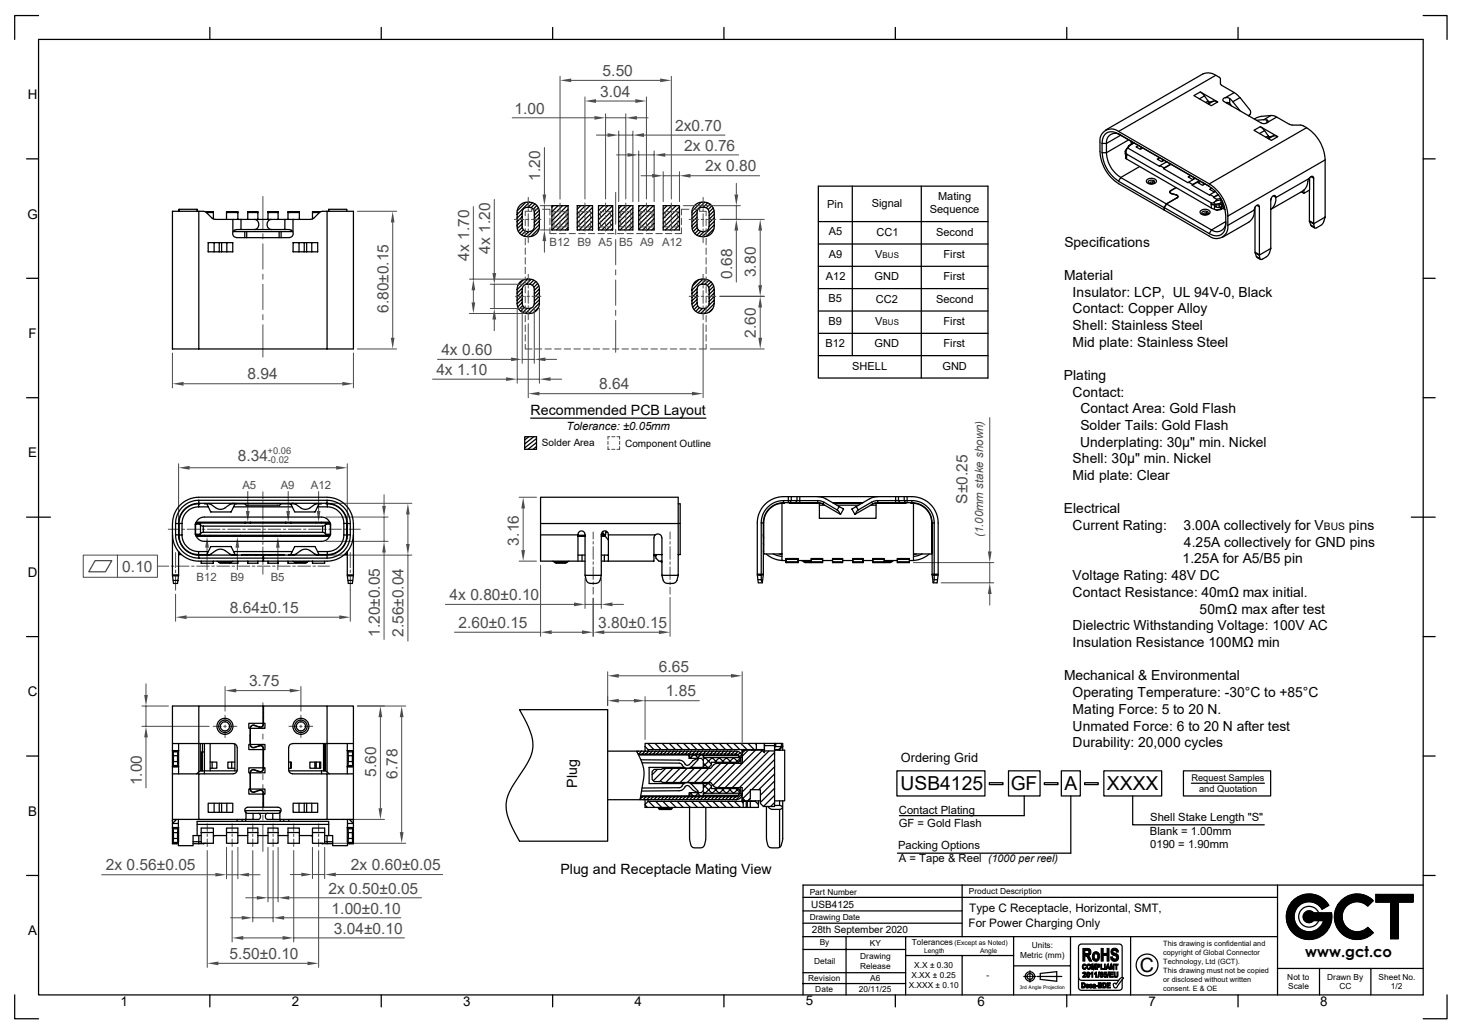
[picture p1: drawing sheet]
<svg xmlns="http://www.w3.org/2000/svg" width="297mm" height="210mm" viewBox="0 0 297 210" stroke-linecap="round" stroke-linejoin="round" font-family="sans-serif">
<defs><g id="words">
<text font-size="4" x="231.6" y="197.4">C</text>
<g font-size="3.9">
<text x="182.9" y="160.4">USB4125</text>
<text x="205.3" y="160.4">GF</text>
<text x="216.2" y="160.4">A</text>
<text x="224.9" y="160.5">XXXX</text>
</g>
<g font-size="3.2" fill="#4b4b4b">
<text x="122.4" y="15.5">5.50</text>
<text x="104.5" y="23.1">1.00</text>
<text x="121.9" y="19.6">3.04</text>
<text x="137.1" y="26.6">2x0.70</text>
<text x="139" y="30.6">2x 0.76</text>
<text x="143.3" y="34.8">2x 0.80</text>
<text x="109.7" y="36.8" transform="rotate(-90 109.7 36.8)">1.20</text>
<text x="95.3" y="53" transform="rotate(-90 95.3 53)">4x 1.70</text>
<text x="99.5" y="51.5" transform="rotate(-90 99.5 51.5)">4x 1.20</text>
<text x="148.7" y="56.6" transform="rotate(-90 148.7 56.6)">0.68</text>
<text x="153.6" y="56.3" transform="rotate(-90 153.6 56.3)">3.80</text>
<text x="78.9" y="63.6" transform="rotate(-90 78.9 63.6)">6.80±0.15</text>
<text x="153.6" y="68.6" transform="rotate(-90 153.6 68.6)">2.60</text>
<text x="50.3" y="77.1">8.94</text>
<text x="88.6" y="76.1">4x 1.10</text>
<text x="89.7" y="72.1">4x 0.60</text>
<text x="121.7" y="79.1">8.64</text>
<text x="48.3" y="93.7">8.34</text>
<text x="196.5" y="102.3" transform="rotate(-90 196.5 102.3)">S±0.25</text>
<text x="105.4" y="110.8" transform="rotate(-90 105.4 110.8)">3.16</text>
<text x="24.8" y="116.1">0.10</text>
<text x="46.7" y="124.5">8.64±0.15</text>
<text x="91.3" y="121.9">4x 0.80±0.10</text>
<text x="77.2" y="129.4" transform="rotate(-90 77.2 129.4)">1.20±0.05</text>
<text x="82" y="129.4" transform="rotate(-90 82 129.4)">2.56±0.04</text>
<text x="93.2" y="127.5">2.60±0.15</text>
<text x="121.5" y="127.5">3.80±0.15</text>
<text x="133.8" y="136.4">6.65</text>
<text x="50.6" y="139.4">3.75</text>
<text x="135.2" y="141.4">1.85</text>
<text x="28.8" y="159.5" transform="rotate(-90 28.8 159.5)">1.00</text>
<text x="76.4" y="157.8" transform="rotate(-90 76.4 157.8)">5.60</text>
<text x="80.7" y="158.1" transform="rotate(-90 80.7 158.1)">6.78</text>
<text x="21.5" y="176.8">2x 0.56±0.05</text>
<text x="71.3" y="176.7">2x 0.60±0.05</text>
<text x="66.7" y="181.5">2x 0.50±0.05</text>
<text x="67.4" y="185.5">1.00±0.10</text>
<text x="67.8" y="189.6">3.04±0.10</text>
<text x="46.6" y="194.8">5.50±0.10</text>
</g>
<text font-size="3" x="265.1" y="194.4">www.gct.co</text>
<g font-size="2.9">
<text x="107.8" y="84.3">Recommended PCB Layout</text>
<text x="117.3" y="159.9" transform="rotate(-90 117.3 159.9)">Plug</text>
<text x="113.8" y="177.5">Plug and Receptacle Mating View</text>
</g>
<g font-size="2.8">
<text x="216.2" y="50.1">Specifications</text>
<text x="216.2" y="56.8">Material</text>
<text x="217.9" y="63.6">Contact: Copper Alloy</text>
<text x="217.9" y="60.2">Insulator: LCP, UL 94V-0, Black</text>
<text x="217.9" y="67">Shell: Stainless Steel</text>
<text x="217.9" y="70.4">Mid plate: Stainless Steel</text>
<text x="216.1" y="77.2">Plating</text>
<text x="217.9" y="80.5">Contact:</text>
<text x="219.5" y="83.9">Contact Area: Gold Flash</text>
<text x="219.5" y="87.3">Solder Tails: Gold Flash</text>
<text x="217.9" y="94.1">Shell: 30µ&quot; min. Nickel</text>
<text x="219.4" y="90.7">Underplating: 30μ&quot; min. Nickel</text>
<text x="217.9" y="97.5">Mid plate: Clear</text>
<text x="216.1" y="104.2">Electrical</text>
<text x="217.9" y="107.6">Current Rating:</text>
<text x="240.4" y="107.6">3.00A collectively for V</text>
<text x="274" y="107.6">pins</text>
<text x="240.5" y="111">4.25A collectively for GND pins</text>
<text x="217.9" y="117.8">Voltage Rating: 48V DC</text>
<text x="240.2" y="114.4">1.25A for A5/B5 pin</text>
<text x="217.9" y="121.2">Contact Resistance: 40mΩ max initial.</text>
<text x="243.7" y="124.6">50mΩ max after test</text>
<text x="217.9" y="128">Dielectric Withstanding Voltage: 100V AC</text>
<text x="217.9" y="131.5">Insulation Resistance 100MΩ min</text>
<text x="216.2" y="138.2">Mechanical &amp; Environmental</text>
<text x="217.9" y="141.6">Operating Temperature: -30°C to +85°C</text>
<text x="217.9" y="145">Mating Force: 5 to 20 N.</text>
<text x="217.9" y="148.4">Unmated Force: 6 to 20 N after test</text>
<text x="217.9" y="151.7">Durability: 20,000 cycles</text>
</g>
<g font-size="2.7">
<text x="5.6" y="20.1">H</text>
<text x="5.6" y="44.4">G</text>
<text x="5.8" y="68.6">F</text>
<text x="5.7" y="92.9">E</text>
<text x="5.6" y="117.2">D</text>
<text x="5.6" y="141.4">C</text>
<text x="5.7" y="165.7">B</text>
<text x="5.7" y="189.9">A</text>
<text x="24.5" y="204.3">1</text>
<text x="59.3" y="204.3">2</text>
<text x="94.1" y="204.2">3</text>
<text x="128.9" y="204.2">4</text>
<text x="163.7" y="204.2">5</text>
<text x="198.5" y="204.2">6</text>
<text x="233.3" y="204.2">7</text>
<text x="268.2" y="204.2">8</text>
</g>
<text font-size="2.6" x="183" y="154.7">Ordering Grid</text>
<g font-size="2.4">
<text x="196.9" y="185.3">Type C Receptacle, Horizontal, SMT,</text>
<text x="196.7" y="188.2">For Power Charging Only</text>
</g>
<g font-size="2.3" fill="#4b4b4b">
<text x="111.7" y="49.9">B12 B9 A5</text>
<text x="125.8" y="49.9">B5 A9</text>
<text x="134.5" y="49.9">A12</text>
<text x="49.2" y="99.4">A5</text>
<text x="57" y="99.4">A9</text>
<text x="63.2" y="99.4">A12</text>
<text x="199.7" y="109.1" transform="rotate(-90 199.7 109.1)">(1.00mm stake shown)</text>
<text x="39.9" y="117.9">B12</text>
<text x="46.8" y="117.9">B9</text>
<text x="55" y="117.9">B5</text>
</g>
<g font-size="2.3">
<text x="115.1" y="87.3">Tolerance: ±0.05mm</text>
<text x="182.6" y="165.3">Contact Plating</text>
<text x="233.6" y="166.8">Shell Stake Length &quot;S&quot;</text>
<text x="182.4" y="172.4">Packing Options</text>
<text x="182.6" y="168">GF = Gold Flash</text>
<text x="233.6" y="169.5">Blank = 1.00mm</text>
<text x="233.6" y="172.2">0190 = 1.90mm</text>
<text x="182.6" y="175.1">A = Tape &amp; Reel (1000 per reel)</text>
</g>
<g font-size="2.2">
<text x="177.1" y="42">Signal</text>
<text x="190.6" y="40.6">Mating</text>
<text x="168.1" y="42.2">Pin</text>
<text x="168.4" y="47.8">A5</text>
<text x="178.1" y="47.8">CC1</text>
<text x="188.9" y="43.3">Sequence</text>
<text x="190.2" y="47.8">Second</text>
<text x="168.4" y="52.4">A9</text>
<text x="177.8" y="52.4">V</text>
<text x="191.7" y="52.4">First</text>
<text x="167.8" y="56.9">A12</text>
<text x="177.7" y="56.9">GND</text>
<text x="191.7" y="56.9">First</text>
<text x="168.3" y="61.4">B5</text>
<text x="168.3" y="66">B9</text>
<text x="177.8" y="66">V</text>
<text x="177.9" y="61.5">CC2</text>
<text x="190.2" y="61.5">Second</text>
<text x="191.7" y="66">First</text>
<text x="167.7" y="70.5">B12</text>
<text x="177.7" y="70.5">GND</text>
<text x="191.7" y="70.5">First</text>
<text x="173.1" y="75.1">SHELL</text>
<text x="191.5" y="75.1">GND</text>
</g>
<text font-size="2.1" x="268.9" y="107.6">BUS</text>
<g font-size="2">
<text x="110.1" y="90.6">Solder Area</text>
<text x="127" y="90.7">Component Outline</text>
<text x="164.8" y="184.4">USB4125</text>
<text x="164.9" y="189.4">28th September 2020</text>
</g>
<g font-size="1.9" fill="#4b4b4b">
<text x="54.4" y="92.3">+0.06</text>
<text x="54.4" y="94.1">-0.02</text>
</g>
<g font-size="1.9">
<text x="242" y="158.7">Request Samples</text>
<text x="243.6" y="160.9">and Quotation</text>
</g>
<g font-size="1.7">
<text x="164.5" y="181.7">Part Number</text>
<text x="196.8" y="181.6">Product Description</text>
<text x="164.5" y="186.8">Drawing Date</text>
<text x="166.5" y="192">By</text>
<text x="185.2" y="191.9">Tolerances</text>
<text x="165.4" y="195.8">Detail</text>
<text x="174.7" y="196.8">Release</text>
<text x="174.8" y="194.8">Drawing</text>
<text x="176.7" y="192.2">KY</text>
<text x="185.7" y="196.6">X.X ± 0.30</text>
<text x="207.2" y="194.5">Metric (mm)</text>
<text x="209.6" y="192.6">Units:</text>
<text x="164.2" y="199.2">Revision</text>
<text x="165.6" y="201.4">Date</text>
<text x="174.5" y="201.4">20/11/25</text>
<text x="176.8" y="199.2">A6</text>
<text x="184.6" y="200.7">X.XXX ± 0.10</text>
<text x="185.1" y="198.7">X.XX ± 0.25</text>
<text x="200.4" y="198.7">-</text>
<text x="261.5" y="199">Not to</text>
<text x="261.7" y="200.9">Scale</text>
<text x="269.6" y="199">Drawn By</text>
<text x="272.1" y="200.9">CC</text>
<text x="280" y="199">Sheet No.</text>
<text x="282.6" y="200.9">1/2</text>
</g>
<g font-size="1.6">
<text x="179.3" y="52.4">BUS</text>
<text x="179.3" y="66">BUS</text>
</g>
<g font-size="1.5">
<text x="236.3" y="194">copyright of Global Connector</text>
<text x="236.3" y="192.2">This drawing is confidential and</text>
<text x="236.3" y="195.8">Technology, Ltd (GCT).</text>
<text x="236.3" y="197.6">This drawing must not be copied</text>
<text x="236.3" y="201.2">consent. E &amp; OE</text>
<text x="236.3" y="199.4">or disclosed without written</text>
</g>
<g font-size="1.4">
<text x="193.9" y="191.9">(Except as Noted)</text>
<text x="187.7" y="193.6">Length</text>
<text x="199.1" y="193.6">Angle</text>
</g>
<text font-size="1" x="207.2" y="200.9">3rd Angle Projection</text>
</g></defs>
<g fill="none" stroke="#4b4b4b" stroke-width=".2">
<path d="M53.4 39.9v6.5M53.4 47.5v1M53.4 49.5v5.2M53.4 55.7v1M53.4 57.7v5.2M53.4 63.9v1M53.4 66v6.5M36.3 94.2v11.4M38.5 95h29.8M53.4 99.9v1.4M70.5 94.2v11.4M34.2 107.5h2.3"/>
<path d="M35.7 112.2v3.1M35.7 115.8v.5M35.7 116.8v3.1M37 107.5h.5M38 107.5h2.6M41.1 107.5h.5M42.1 107.5h2.6M45.2 107.5h.5M46.2 107.5h2.6M49.3 107.5h.5M50.4 107.5h2.5M53.4 101.8v.5"/>
<path d="M53.4 102.9v2.5M53.4 105.9v.6M53.4 107v2.5M53.4 110.1v.5M53.4 111.1v2.5M53.4 114.2v.5M53.4 115.2v1.4M53.4 107.5h.6M54.5 107.5h2.5M57.6 107.5h.5M58.6 107.5h2.6M61.7 107.5h.5"/>
<path d="M62.7 107.5h2.6M65.8 107.5h.5M66.8 107.5h2.6M69.9 107.5h.5M70.9 107.5h2.3M71.2 112.2v3.1M71.2 115.8v.5M71.2 116.8v3.1"/>
</g>
<g fill="#4b4b4b">
<path d="M36.3 95l2.2-.4v.8z"/>
<path d="M68.3 94.6l2.2 .4-2.2 .4z"/>
</g>
<path d="M67.1 112.7h16.6M67.1 102.2h16.6M82.9 104.5v6M82.9 112.7v17.5" fill="none" stroke="#4b4b4b" stroke-width=".2"/>
<g fill="#4b4b4b">
<path d="M82.9 102.2l.3 2.3h-.7z"/>
<path d="M82.5 110.5h.7l-.3 2.2z"/>
<path d="M50 103.8h.7l-.4 2.3z"/>
</g>
<path d="M50.3 99.8v4" fill="none" stroke="#4b4b4b" stroke-width=".2"/>
<path d="M58.2 103.8h.7l-.4 2.3z" fill="#4b4b4b"/>
<path d="M58.5 99.8v4" fill="none" stroke="#4b4b4b" stroke-width=".2"/>
<path d="M64.3 103.8h.8l-.4 2.3z" fill="#4b4b4b"/>
<path d="M64.7 99.8v4" fill="none" stroke="#4b4b4b" stroke-width=".2"/>
<path d="M56.5 109l.3 2.2h-.7z" fill="#4b4b4b"/>
<path d="M56.5 111.2v4.5" fill="none" stroke="#4b4b4b" stroke-width=".2"/>
<path d="M48.2 109l.4 2.2h-.8z" fill="#4b4b4b"/>
<path d="M48.2 111.2v4.5" fill="none" stroke="#4b4b4b" stroke-width=".2"/>
<path d="M42.1 109l.3 2.2h-.7z" fill="#4b4b4b"/>
<path d="M42.1 111.2v4.5M71.2 119.8v6.4M35.7 120.7v5.5M37.9 125.4h31" fill="none" stroke="#4b4b4b" stroke-width=".2"/>
<g fill="#4b4b4b">
<path d="M35.7 125.4l2.2-.4v.7z"/>
<path d="M68.9 125l2.3 .4-2.3 .3z"/>
</g>
<path d="M66.2 109.9h12.6M66.2 105h12.6M78 100.5v2.2M78 105v4.9M78 112.2v17.7" fill="none" stroke="#4b4b4b" stroke-width=".2"/>
<g fill="#4b4b4b">
<path d="M77.6 102.7h.8l-.4 2.3z"/>
<path d="M78 109.9l.4 2.3h-.8z"/>
</g>
<path d="M35 71.7v7.1M37.3 77.9h32.2M71.8 71.7v7.1" fill="none" stroke="#4b4b4b" stroke-width=".2"/>
<g fill="#4b4b4b">
<path d="M35 77.9l2.3-.3v.7z"/>
<path d="M69.5 77.6l2.3 .3-2.3 .4z"/>
</g>
<path d="M72.6 42.9h8M79.8 45.2v23.4M72.6 70.9h8" fill="none" stroke="#4b4b4b" stroke-width=".2"/>
<g fill="#4b4b4b">
<path d="M79.4 68.6h.7l-.3 2.3z"/>
<path d="M79.8 42.9l.3 2.3h-.7z"/>
</g>
<g fill="none" stroke="#4b4b4b" stroke-width=".2">
<path d="M45.7 139.4v5M61.1 139.4v5M43.3 147.5h1.6M45.4 147.5h.6M45.7 145.3v1.5M45.7 147.3v.5M45.7 148.3v1.5M46.5 147.5h1.6M48 140.3h10.9M58.7 147.5h1.6M60.9 147.5h.5M61.1 145.3v1.5"/>
<path d="M61.1 147.3v.5M61.1 148.3v1.5M61.9 147.5h1.6"/>
</g>
<g fill="#4b4b4b">
<path d="M45.7 140.3l2.3-.4v.7z"/>
<path d="M58.9 139.9l2.2 .4-2.2 .3z"/>
</g>
<path d="M29.7 138.9v2.2M28.8 143.4h5.4M28.8 147.5h13.7M29.7 143.4v4.1M29.7 149.8v10.2" fill="none" stroke="#4b4b4b" stroke-width=".2"/>
<g fill="#4b4b4b">
<path d="M29.3 141.1h.7l-.3 2.3z"/>
<path d="M29.7 147.5l.3 2.3h-.7z"/>
</g>
<path d="M72.6 143.4h5.5M77.3 145.7v18.5M71 166.4h7.1" fill="none" stroke="#4b4b4b" stroke-width=".2"/>
<g fill="#4b4b4b">
<path d="M76.9 164.2h.8l-.4 2.2z"/>
<path d="M77.3 143.4l.4 2.3h-.8z"/>
</g>
<path d="M72.6 143.4h9.8M81.6 145.7v23.3M66.8 171.3h15.6" fill="none" stroke="#4b4b4b" stroke-width=".2"/>
<g fill="#4b4b4b">
<path d="M81.2 169h.8l-.4 2.3z"/>
<path d="M81.6 143.4l.4 2.3h-.8z"/>
</g>
<g fill="none" stroke="#4b4b4b" stroke-width=".2">
<path d="M53.4 142.7v5.3M53.4 149.1v1M53.4 151.1v5.2M53.4 157.3v1M53.4 159.3v5.2M42.1 167.3v1.6M42.1 169.4v.5M42.1 170.4v1.5M42.1 172.7v23.8M47.2 167.3v1.6M47.2 169.4v.5M47.2 170.4v1.5"/>
<path d="M51.4 167.3v1.6M51.4 169.4v.5M51.4 170.4v1.5M53.4 165.5v1M53.4 167.6v5.3M55.5 167.3v1.6M55.5 169.4v.5M55.5 170.4v1.5M59.7 167.3v1.6M59.7 169.4v.5M59.7 170.4v1.5M64.7 167.3v1.6"/>
<path d="M64.7 169.4v.5M64.7 170.4v1.5M64.7 172.7v23.8M44.4 195.6h18.1"/>
</g>
<g fill="#4b4b4b">
<path d="M42.1 195.6l2.3-.3v.7z"/>
<path d="M62.5 195.3l2.2 .3-2.2 .4z"/>
</g>
<path d="M47.2 172.7v18.6M59.7 172.7v18.6M49.4 190.5h8M59.7 190.5h22.5" fill="none" stroke="#4b4b4b" stroke-width=".2"/>
<g fill="#4b4b4b">
<path d="M47.2 190.5l2.2-.4v.8z"/>
<path d="M57.4 190.1l2.3 .4-2.3 .4z"/>
</g>
<path d="M51.4 172.7v14.5M55.5 172.7v14.5M46.8 186.4h2.3M51.4 186.4h4.1M57.7 186.4h23.7" fill="none" stroke="#4b4b4b" stroke-width=".2"/>
<g fill="#4b4b4b">
<path d="M49.1 186l2.3 .4-2.3 .4z"/>
<path d="M55.5 186.4l2.2-.4v.8z"/>
</g>
<path d="M59 177.6h2.2M63.5 172.1v6.3M63.5 177.6h2.5M66 172.1v6.3M68.2 177.6h21.7" fill="none" stroke="#4b4b4b" stroke-width=".2"/>
<g fill="#4b4b4b">
<path d="M61.2 177.2l2.3 .4-2.3 .4z"/>
<path d="M66 177.6l2.2-.4v.8z"/>
</g>
<path d="M20.7 177.7h23.1M46 172.1v6.4M46 177.7h2.3M48.3 172.1v6.4M50.6 177.7h2.2" fill="none" stroke="#4b4b4b" stroke-width=".2"/>
<g fill="#4b4b4b">
<path d="M48.3 177.7l2.3-.4v.7z"/>
<path d="M43.8 177.3l2.2 .4-2.2 .3z"/>
</g>
<path d="M54.4 172.1v11.1M56.5 172.1v11.1M49.9 182.3h2.3M54.4 182.3h2.1M58.8 182.3h26.8" fill="none" stroke="#4b4b4b" stroke-width=".2"/>
<g fill="#4b4b4b">
<path d="M52.2 182l2.2 .3-2.2 .4z"/>
<path d="M56.5 182.3l2.3-.3v.7z"/>
</g>
<g fill="none" stroke="#4b4b4b" stroke-width=".2">
<path d="M120.5 108v1.5M120.5 110v.5M120.5 111v2.6M120.5 114.1v.5M120.5 115.1v2.6M120.5 118.2v.5M120.5 119.2v1.5M136.1 108v1.5M136.1 110v.5M136.1 111v2.6M136.1 114.1v.5M136.1 115.1v2.6"/>
<path d="M136.1 118.2v.5M136.1 119.2v1.5M120.5 121.5v7.7M122.8 128.4h11.1M136.1 121.3v7.9"/>
</g>
<g fill="#4b4b4b">
<path d="M120.5 128.4l2.3-.4v.8z"/>
<path d="M133.9 128l2.2 .4-2.2 .4z"/>
</g>
<path d="M118.9 117.4v6.2M122.2 117.4v6.2M90.5 122.8h26.1M118.9 122.8h3.3M124.4 122.8h2.3" fill="none" stroke="#4b4b4b" stroke-width=".2"/>
<g fill="#4b4b4b">
<path d="M122.2 122.8l2.2-.4v.7z"/>
<path d="M116.6 122.4l2.3 .4-2.3 .3z"/>
</g>
<path d="M105.5 114h3.5M105.5 101h3.5M106.3 103.3v8.4" fill="none" stroke="#4b4b4b" stroke-width=".2"/>
<g fill="#4b4b4b">
<path d="M105.9 111.7h.8l-.4 2.3z"/>
<path d="M106.3 101l.4 2.3h-.8z"/>
</g>
<path d="M109.8 114.8v14.4M92.3 128.4h17.5M112.1 128.4h6.1M120.5 121.5v7.7" fill="none" stroke="#4b4b4b" stroke-width=".2"/>
<g fill="#4b4b4b">
<path d="M118.2 128l2.3 .4-2.3 .4z"/>
<path d="M109.8 128.4l2.3-.4v.8z"/>
</g>
<g fill="none" stroke="#000" stroke-width=".25">
<path d="M105.6 57.3a2.32 2.32 0 0 1 2.5-.5 2.32 2.32 0 0 1 1.5 1.9v2.9a2.27 2.27 0 0 1-2.3 2.1 2.27 2.27 0 0 1-2.2-2.1v-3.1l.1-.5zM105.6 41.7a2.32 2.32 0 0 1 2.5-.6 2.32 2.32 0 0 1 1.5 2v2.9a2.27 2.27 0 0 1-2.3 2.1 2.27 2.27 0 0 1-2.2-2.1v-3.2l.1-.5zM106.1 43.3l-1 1M106.1 44l-1 1M106.1 44.7l-1 1M106.1 45.5l-1 .9M106.1 46.2l-.8 .8M106.1 59.3l-1 1M106.1 60l-1 1M106.1 58.5l-1 1M106.3 56.9l-1.1 1M106.3 46.7l-.7 .7"/>
<path d="M106.4 42.4a1.29 1.29 0 0 1 2.1 .7v2.9a1.24 1.24 0 0 1-1.2 1.1 1.24 1.24 0 0 1-1.2-1.1v-2.9zM106.7 47l-.7 .7M106.8 41.1l-1.7 1.7M107.2 56.7l-2.1 2.1M107.4 47l-.9 1M107.5 41.1l-2.4 2.5M107.9 56.7l-1 1M108.2 41.2l-.9 .9M108.4 56.9l-.8 .8M108.7 41.4l-.8 .8M108.9 57.2l-.8 .7M109.1 41.7l-.8 .8"/>
<path d="M109.2 57.6l-.7 .7M109.3 42.2l-.8 .8M109.5 58.1l-1 .9M109.5 42.7l-1 1M109.5 46.3l-1.6 1.7M109.6 43.4l-1.1 1M109.6 44.1l-1.1 1.1M109.6 44.9l-1.1 1M109.6 45.6l-2.5 2.5M109.6 58.7l-1.1 1M109.6 59.4l-1.1 1M112.1 41.8h3.3v4.9h-3.3z"/>
<path d="M112.4 41.8l-.3 .3M113.4 41.8l-1.3 1.2M114.3 41.8l-2.2 2.1M115.2 41.8l-3.1 3.1M115.4 42.5l-3.3 3.3M115.4 43.4l-3.3 3.3M115.4 44.3l-2.3 2.4M115.4 45.3l-1.4 1.4M115.4 46.2l-.5 .5M117.3 41.8h3.1v4.9h-3.1zM118 41.8l-.7 .7M118.9 41.8l-1.6 1.6"/>
<path d="M119.8 41.8l-2.5 2.5M120.4 42.1l-3.1 3.2M120.4 43.1l-3.1 3.1M120.4 44l-2.7 2.7M120.4 44.9l-1.8 1.8M120.4 45.8l-.9 .9M121.6 41.8h2.9v4.9h-2.9zM121.7 41.8l-.1 .1M122.6 41.8l-1 1M123.5 41.8l-1.9 1.9M124.4 41.8l-2.8 2.8M124.5 42.7l-2.9 2.9"/>
<path d="M124.5 43.6l-2.9 2.9M124.5 44.5l-2.2 2.2M124.5 45.5l-1.3 1.2M124.5 46.4l-.4 .3M125.7 41.8h2.9v4.9h-2.9zM126.3 41.8l-.6 .6M127.2 41.8l-1.5 1.5M128.1 41.8l-2.4 2.4M128.6 42.3l-2.9 2.8M128.6 43.2l-2.9 2.9M128.6 44.1l-2.6 2.6M128.6 45l-1.7 1.7"/>
<path d="M128.6 45.9l-.8 .8M129.8 41.8h3.1v4.9h-3.1zM130 41.8l-.2 .2M130.9 41.8l-1.1 1.1M131.8 41.8l-2 2M132.7 41.8l-2.9 3M132.9 44.4l-2.3 2.3M132.9 45.3l-1.4 1.4M132.9 42.6l-3.1 3.1M132.9 43.5l-3.1 3.1M132.9 46.3l-.5 .4M134.7 41.8h3.3v4.9h-3.3z"/>
<path d="M135.5 41.8l-.8 .8M136.4 41.8l-1.7 1.7M137.4 41.8l-2.7 2.6M138 42l-3.3 3.3M138 43l-3.3 3.2M138 43.9l-2.8 2.8M138 44.8l-1.9 1.9M138 45.7l-1 1M138 46.6v.1M141.2 57.3a2.31 2.31 0 0 1 2.4-.5 2.31 2.31 0 0 1 1.5 1.9v2.9a2.26 2.26 0 0 1-2.3 2.1 2.26 2.26 0 0 1-2.2-2.1v-3.1l.1-.5zM141.2 41.7a2.32 2.32 0 0 1 2.4-.6 2.32 2.32 0 0 1 1.5 2v2.9a2.26 2.26 0 0 1-2.3 2.1 2.26 2.26 0 0 1-2.2-2.1v-3.2l.1-.5zM141.6 43.4l-1 1"/>
<path d="M141.6 44.1l-1 1M141.6 44.8l-1 1.1M141.6 45.5l-1 1M141.6 58.6l-1 1.1M141.6 59.4l-1 1M141.6 46.2l-.8 .8M141.9 46.7l-.7 .7M142 56.8l-1.3 1.3M142.3 47l-.7 .8M142.4 41.1l-1.8 1.8M142.8 56.7l-2.2 2.2M143 47l-.9 1"/>
<path d="M143.2 41.1l-2.6 2.6M143.5 56.7l-1 1M143.8 41.2l-.9 .9M144 56.9l-.8 .8M144 58.7a1.23 1.23 0 0 0-1.2-1 1.23 1.23 0 0 0-1.2 1v2.9a1.01 1.01 0 0 0 1 1M144 46a1.01 1.01 0 0 1-1 1M144 43.1a1.23 1.23 0 0 0-1.2-1 1.23 1.23 0 0 0-1.2 1v2.9a1.12 1.12 0 0 0 1.4 1M144.1 43.1v2.9M144.1 58.7v2.9M144.2 41.4l-.7 .8M144.4 57.2l-.7 .8M144.6 41.8l-.7 .7"/>
<path d="M144.8 57.6l-.8 .8M144.9 42.3l-.8 .8M145 58.1l-.9 1M145 46.5l-1.5 1.5M145.1 42.8l-1 1M145.1 43.5l-1 1M145.1 44.2l-1 1.1M145.1 45l-1 1M145.1 45.7l-2.4 2.4M145.1 58.8l-1 1M145.1 59.5l-1 1M106.1 60.7l-1 1"/>
<path d="M106.1 61.4l-.9 .9M106.2 62.1l-.8 .7M106.5 62.5l-.7 .7M107 62.6l-.8 .9M107.1 62.6a1.01 1.01 0 0 1-1-1v-2.9a1.25 1.25 0 0 1 1.2-1 1.25 1.25 0 0 1 1.2 1v2.9a1.01 1.01 0 0 1-1 1M107.1 62.7h.4M107.8 62.6l-1 1.1M109.4 62.5l-1 1M109.6 60.1l-1.1 1.1M109.6 60.9l-1.1 1M109.6 61.6l-2.1 2.1M141.6 60.1l-1 1"/>
<path d="M141.6 60.8l-1 1M141.6 61.5l-.9 .9M141.7 62.1l-.7 .8M142.1 62.5l-.7 .7M142.6 62.7h.4M142.7 62.7l-.9 .8M143.5 62.6l-1.1 1.1M144 61.6a1.01 1.01 0 0 1-1 1M144.8 62.7l-.7 .7M145.1 60.2l-1 1M145.1 60.9l-1.1 1.2M145.1 61.7l-2 2"/>
</g>
<g fill="none" stroke="#4b4b4b" stroke-width=".2">
<path d="M125.1 39.1v6.5M104.5 44.6h1.9M106.7 44.5v1.3M106.7 46.4v1.4M106.7 48.4v1.3M106.7 50.4v1.3M106.7 52.3v1.3M106.7 54.3v1.3M106.7 56.2v1.4M106.7 58.2v1.3M106.9 44.6h.5M107.3 40.1v1.8"/>
<path d="M107.3 42.4v.5M107.3 43.4v2.6M107.3 46.5v.5M107.3 47.5v1.8M107.3 55.7v1.8M107.3 58v.5M107.3 59v2.6M108 44.6h1.9M109.5 42.5h-1.5v.4h-1.3v.9M110.2 42.5h1.5v1.2M111.7 44.3v1.3M111.7 46.3v1.1h1.3"/>
<path d="M112.5 44.9v1.2h.9M113.4 43h-.9v1.2M113.6 47.4h1.4M113.8 41.3v2M113.8 43.8v.5M113.8 44.9v2M114.1 43h.9v1.2M115 44.9v1.2h-.9M115.6 47.4h1.3M117.6 47.4h1.3M117.7 44.9v1.2h.8M118.5 43h-.8v1.2"/>
<path d="M118.8 41.2v2.1M118.8 43.8v.5M118.8 44.9v2M119.1 43h.9v1.2M119.5 47.4h1.3M120 44.9v1.2h-.9M121.5 47.4h1.3M122 44.9v1.2h.7M122.7 43h-.7v1.2M123 41.2v2.1M123 43.8v.5M123 44.9v2"/>
<path d="M123.3 43h.7v1.2M123.4 47.4h1.3M124 44.9v1.2h-.7M125.1 46.6v1M125.1 48.6v5.2M125.1 54.8v1M125.1 56.9v5.1M125.4 47.4h1.3M126.1 44.9v1.2h.7M126.8 43h-.7v1.2M127.1 41.2v2.1M127.1 43.8v.5"/>
<path d="M127.1 44.9v2M127.4 47.4h1.3M127.4 43h.7v1.2M128.1 44.9v1.2h-.7M129.3 47.4h1.3M130.2 44.9v1.2h.8M131 43h-.8v1.2M131.3 47.4h1.3M131.3 41.2v2.1M131.3 43.8v.5M131.3 44.9v2M131.6 43h.9v1.2"/>
<path d="M132.5 44.9v1.2h-.9M133.2 47.4h1.3M135.1 44.9v1.2h.9M135.2 47.4h1.3M136 43h-.9v1.2M136.4 41.2v2.1M136.4 43.8v.5M136.4 44.9v2M136.7 43h.9v1.2M137.6 44.9v1.2h-.9M138.4 44.3v1.3M138.4 46.3v1.1h-1.3"/>
<path d="M140 42.5h-1.6v1.2M140 44.6h1.9M140.6 42.5h1.5v.4h1.3v.9M142.5 44.6h.5M142.8 40.1v1.8M142.8 42.4v.5M142.8 43.4v2.6M142.8 46.5v.5M142.8 47.5v1.8M142.8 55.7v1.8M142.8 58v.5M142.8 59v2.6"/>
<path d="M143.4 44.5v1.3M143.4 46.4v1.4M143.4 48.4v1.3M143.4 50.4v1.3M143.4 52.3v1.3M143.4 54.3v1.3M143.4 56.2v1.4M143.4 58.2v1.3M143.5 44.6h1.9M104.7 60.2h1.8M106.7 69.9v1h1.4M106.7 60.2v1.3"/>
<path d="M106.7 62.1v1.3M106.7 64.1v1.3M106.7 66v1.3M106.7 68v1.3M107.1 60.2h.5M107.3 62.1v.5M107.3 63.1v1.8M108.1 60.2h1.8M108.8 70.9h1.3M110.7 70.9h1.3M112.7 70.9h1.3M114.6 70.9h1.3"/>
<path d="M116.6 70.9h1.3M118.6 70.9h1.2M120.5 70.9h1.3M122.5 70.9h1.3M124.4 70.9h1.3M125.1 63v1.1M125.1 65.1v6.4M126.4 70.9h1.3M128.3 70.9h1.3M130.3 70.9h1.3M132.2 70.9h1.4M134.2 70.9h1.3"/>
<path d="M136.2 70.9h1.3M138.1 70.9h1.3M140 60.2h1.9M140.1 70.9h1.3M142.5 60.2h.5M142.8 62.1v.5M142.8 63.1v1.8M143.4 69.9v1h-1.4M143.4 60.2v1.3M143.4 62.1v1.3M143.4 64.1v1.3M143.4 66v1.3"/>
<path d="M143.4 68v1.3M143.5 60.2h1.9M144.3 70.9h11M146.2 60.2h9.1M154.4 62.4v6.2"/>
</g>
<g fill="#4b4b4b">
<path d="M154.4 60.2l.4 2.2h-.7z"/>
<path d="M154.1 68.6h.7l-.4 2.3z"/>
</g>
<path d="M146.2 44.6h9.1M154.4 46.8v11.1M146.2 60.2h9.1" fill="none" stroke="#4b4b4b" stroke-width=".2"/>
<g fill="#4b4b4b">
<path d="M154.1 57.9h.7l-.4 2.3z"/>
<path d="M154.4 44.6l.4 2.2h-.7z"/>
</g>
<path d="M149.6 37.2v2.3M138.8 41.8h11.6M146.7 44.6h3.7M149.6 41.8v2.8M149.6 46.8v10.5" fill="none" stroke="#4b4b4b" stroke-width=".2"/>
<g fill="#4b4b4b">
<path d="M149.2 39.5h.8l-.4 2.3z"/>
<path d="M149.6 44.6l.4 2.2h-.8z"/>
</g>
<path d="M110.6 30v9.5M109.8 41.8h2.2M109.8 46.7h2M110.6 41.8v4.9M110.6 49v2.2" fill="none" stroke="#4b4b4b" stroke-width=".2"/>
<g fill="#4b4b4b">
<path d="M110.6 46.7l.4 2.3h-.8z"/>
<path d="M110.2 39.5h.8l-.4 2.3z"/>
</g>
<path d="M99.6 57.7h6.7M100.4 40.5v15M100.4 57.7v5M99.6 62.7h6.7M100.4 64.9v2.3" fill="none" stroke="#4b4b4b" stroke-width=".2"/>
<g fill="#4b4b4b">
<path d="M100.4 62.7l.4 2.2h-.8z"/>
<path d="M100 55.5h.8l-.4 2.2z"/>
</g>
<path d="M88.9 73h14.9M106.1 62.4v11.4M106.1 73h2.4M108.5 62.4v11.4M110.8 73h2.3" fill="none" stroke="#4b4b4b" stroke-width=".2"/>
<g fill="#4b4b4b">
<path d="M108.5 73l2.3-.4v.7z"/>
<path d="M103.8 72.6l2.3 .4-2.3 .3z"/>
</g>
<path d="M107.3 65.7v15.1M109.6 80h31M142.8 65.7v15.1" fill="none" stroke="#4b4b4b" stroke-width=".2"/>
<g fill="#4b4b4b">
<path d="M107.3 80l2.3-.4v.7z"/>
<path d="M140.6 79.6l2.2 .4-2.2 .3z"/>
</g>
<path d="M113.8 15.5v24.9M116 16.3h18.1M136.4 15.5v24.9" fill="none" stroke="#4b4b4b" stroke-width=".2"/>
<g fill="#4b4b4b">
<path d="M113.8 16.3l2.2-.4v.8z"/>
<path d="M134.1 15.9l2.3 .4-2.3 .4z"/>
</g>
<path d="M118.8 19.7v20.7M131.3 19.7v20.7M121.1 20.5h8" fill="none" stroke="#4b4b4b" stroke-width=".2"/>
<g fill="#4b4b4b">
<path d="M118.8 20.5l2.3-.4v.8z"/>
<path d="M129.1 20.1l2.2 .4-2.2 .4z"/>
</g>
<path d="M104.1 23.9h16.7M123 23.1v17.3M123 23.9h4.1M127.1 23.1v17.3M129.4 23.9h2.3" fill="none" stroke="#4b4b4b" stroke-width=".2"/>
<g fill="#4b4b4b">
<path d="M127.1 23.9l2.3-.3v.7z"/>
<path d="M120.8 23.6l2.2 .3-2.2 .4z"/>
</g>
<path d="M130.2 35.7h2.3M134.7 34.9v6M134.7 35.7h3.3M138 34.9v6M140.3 35.7h14" fill="none" stroke="#4b4b4b" stroke-width=".2"/>
<g fill="#4b4b4b">
<path d="M132.5 35.3l2.2 .4-2.2 .4z"/>
<path d="M138 35.7l2.3-.4v.8z"/>
</g>
<path d="M125.2 31.5h2.3M129.8 30.7v10.2M129.8 31.5h3.1M132.9 30.7v10.2M135.1 31.5h15" fill="none" stroke="#4b4b4b" stroke-width=".2"/>
<g fill="#4b4b4b">
<path d="M127.5 31.1l2.3 .4-2.3 .3z"/>
<path d="M132.9 31.5l2.2-.4v.7z"/>
</g>
<path d="M121.2 27.4h2.2M125.7 26.6v14.3M125.7 27.4h2.9M128.6 26.6v14.3M130.8 27.4h16.5" fill="none" stroke="#4b4b4b" stroke-width=".2"/>
<g fill="#4b4b4b">
<path d="M123.4 27.1l2.3 .3-2.3 .4z"/>
<path d="M128.6 27.4l2.2-.3v.7z"/>
</g>
<path d="M87.9 77h14.9M105.1 62.6v15.2M105.1 77h4.5M109.6 62.6v15.2M111.8 77h2.3" fill="none" stroke="#4b4b4b" stroke-width=".2"/>
<g fill="#4b4b4b">
<path d="M109.6 77l2.2-.4v.8z"/>
<path d="M102.8 76.6l2.3 .4-2.3 .4z"/>
</g>
<path d="M95.4 56.7h11.1M96.2 42v14.7M96.2 59v2.4M95.4 63.7h11.1" fill="none" stroke="#4b4b4b" stroke-width=".2"/>
<g fill="#4b4b4b">
<path d="M95.8 61.4h.7l-.3 2.3z"/>
<path d="M96.2 56.7l.3 2.3h-.7z"/>
</g>
<path d="M201.1 84.8v27.2M185.6 114.3h16.3M191.2 118.4h10.7M201.1 114.3v4.1M201.1 120.6v2.3" fill="none" stroke="#4b4b4b" stroke-width=".2"/>
<g fill="#4b4b4b">
<path d="M201.1 118.4l.3 2.2h-.7z"/>
<path d="M200.7 112h.7l-.3 2.3z"/>
</g>
<g fill="none" stroke="#000" stroke-width=".25">
<path d="M7.8 8h281.3v194.1h-281.3zM7.8 3.2h-4.8v4.8M42.6 5.6v2.4M77.4 5.6v2.4M112.3 5.6v2.4M147.1 5.6v2.4M181.9 5.6v2.4M216.7 5.6v2.4M251.5 5.6v2.4M289.1 3.2h4.9v4.8M5.4 32.3h2.4M166.2 37.8h34.5v39h-34.5z"/>
<path d="M173.1 37.8v34.4M187.2 37.8v39M289.1 32.3h2.4M5.4 56.5h2.4M166.2 45h34.5M166.2 49.6h34.5M166.2 54.1h34.5M166.2 58.6h34.5M289.1 56.5h2.4M166.2 63.2h34.5M166.2 67.7h34.5M166.2 72.2h34.5"/>
<path d="M5.4 80.8h2.4M106.6 88.7h2.4v2.6h-2.4zM107.4 88.7l-.8 .6M107.8 84.9h35.6M108.4 88.7l-1.8 1.5M109 89.1l-2.4 1.9M109 90.7l-.7 .6M109 89.9l-1.7 1.4M289.1 80.8h2.4M5.4 105h4.8M286.7 105h4.8M5.4 129.3h2.4"/>
<path d="M289.1 129.3h2.4M5.4 153.5h2.4M105.5 144.1h17.9v26.7h-17.9a15.6 15.6 0 0 1-2.7-6.8 7.8 7.8 0 0 1 1.7-4.9l2.1-3.2a7.4 7.4 0 0 0 .7-8.3zM123.4 152.6h26.1a1.23 1.23 0 0 1 1.3 1.2h-.6M129.3 152.6a8.3 8.3 0 0 1 1.2 7.3l-.5 2.5M129.6 152.6l-.2 .1M129.6 153.2h19.9M129.7 153.3h13.2v.6h7.5v1.1M130.2 154.3l7.7 .1a1.61 1.61 0 0 1 1.4 .9l.4 .1 .3-.1M130.3 152.6l-.6 .6M130.4 154.9l7.6 .1 .6 .3M131 151.6v-.6h22.6v1.2"/>
<path d="M131 151.6l.7 .6h21.9M131 151.6v1M131.1 152.6l-.6 .6M131.6 151l1.2 1.2M131.7 152.2v.4zM131.8 152.6l-.6 .6M132.5 152.6l-.6 .6M133.1 151l1.2 1.2M133.2 152.6l-.6 .6M133.6 156.3l-1.1 1M134 152.6l-.7 .6M134.5 151l1.3 1.2"/>
<path d="M134.7 152.6l-.6 .6M135.2 156l-2.5 2.6M135.4 152.6l-.6 .6M136 151l1.2 1.2M136.2 152.6l-.7 .6M136.7 156l-2.7 2.7M136.9 152.6l-.6 .6M137.4 151l1.3 1.2M137.6 152.6l-.6 .6M138.1 156l-2.8 2.9M138.3 152.6l-.6 .6M138.6 159.6l-.6 .4h-7.6"/>
<path d="M138.6 155.3a1.17 1.17 0 0 0 1.9 .4M138.9 151l1.2 1.2M139 155.9h-7.1v3.2h7.1M139.1 152.6l-.6 .6M139.6 156l-2.9 2.9M139.8 152.6l-.6 .6M140 153.6l.4 .4M140 153.3v.7h2.5l.4 .4v1.5M140 155.3l.8-.8 .8-.4 .2 .2-1.3 1.4M140.3 159.1h3.7l.5 .6v.5h5.4l.5 .4M140.3 151l1.3 1.2M140.5 159.3a1.17 1.17 0 0 0-1.9 .3"/>
<path d="M140.5 159.3l1.3 1.4-.2 .2-.8-.4-.8-.8a.69 .69 0 0 0-1.1 .5l-.8 .4-7.8 .1M140.5 152.6l-.6 .6M140.8 153.3l-.6 .7M141 156l-2.8 2.9M141.2 153.3l.7 .7M141.2 152.6l-.6 .6M141.8 151l1.2 1.2M142 152.6l-.6 .6M142.3 153.3l-.7 .7M142.5 156l-2.9 2.9M142.7 153.3l.2 .2M142.7 152.6l-.6 .6"/>
<path d="M142.8 154.3l.4-.4 1.3 1.3M142.9 153.5h7.2v.4M142.9 159.1v1.5l-.4 .4h-2.5v.6M142.9 159.3l1.7 1.8M142.9 155l.8 .9M142.9 153.5v.4M143.2 151l1.3 1.2M143.4 152.6l-.6 .6M143.8 159.1l-.9 .9M144 156l-2.9 2.9M144.1 152.6l-.6 .6M144.5 159.8l-1.2 1.3"/>
<path d="M144.7 151l1.2 1.2M144.9 152.6l-.6 .6M145 155.3l-.6 .7-9.5 .1-.6 .2h-1.4l-.4 .4v1.6l.4 .4h1.4l.6 .2h9.5l.6 .8M145 159.6l.6 .3M145.2 154.8l.9-.9 1 .9M145.6 154.8l-.9-.9-1.8 1.8M145.6 160h5.2v2.6M145.6 152.6l-.6 .6M146.2 151l1.2 1.2M146.3 152.6l-.6 .6M146.4 155l-3.9 3.9M146.6 154.8l1-.9 .9 .9"/>
<path d="M147 152.6l-.6 .6M147.6 151l1.2 1.2M147.8 152.6l-.6 .6M147.9 155l-3.9 3.9M148.1 154.8l.9-.9 1 .9M148.5 152.6l-.6 .6M149.1 151l1.2 1.2M149.2 152.6l-.6 .6M149.3 155l-4.5 4.5M149.5 153.2l.5 .1 .2 .5M149.5 153.2v.3M149.9 152.6l-.5 .6"/>
<path d="M150.2 153.8v.1M150.4 154l-.9 .8M150.4 154.4l-.5 .4h-5.4v.5l-.5 .6h-3.7M150.4 160v1.1h-7.5v.5h-12.7M150.4 152.9l-.5 .4M150.5 151l1.2 1.2M150.7 153.3l-.5 .5M150.8 152.4v2.6l-5.2 .1-.6 .2M150.8 153l.6-.7h3.4l.5 .6v-.4h2.1v11.3h-2.3M150.8 152.2v.2M150.8 152.4h.5M152 151l1.2 1.2"/>
<path d="M152 152.3l-1.2 1.3M152.6 152.2v.1M153.3 152.2l-.5 .1M153.4 151l.2 .2M153.5 152.3l-7.6 7.7M153.6 151h1.7v1.3M153.6 152.2h1.7M154.8 152.3h.5M154.9 152.4l-7.6 7.6M155.3 151.4h2.1v1.1M156.2 152.5l-7.4 7.5M157.4 152.4h2v10.3h-2"/>
<path d="M157.4 152.8l-7.2 7.2M157.4 154.3l-6.6 6.6M157.4 155.7l-4.7 4.7M157.4 157.2l-3.3 3.2M157.4 158.6l-2.9 2.9M157.4 151v.4M157.4 151.6h.1M157.4 152.1h.1M157.4 152.2h.8M157.5 151.6l-.1 .2M157.5 151.6h.1M157.6 151h1.1v.6"/>
<path d="M157.6 151h-2.3v1.5M157.6 151v.6M157.6 151.6h1.1M158.2 152.2h.2M158.4 152.2v.2M158.7 151.6h.1M158.7 151h.3v.6M158.8 151.6h.2M158.8 151.6l-.6 .6M159 151.6h.1M159 151.6l-.6 .6M159 151.6v.8"/>
<path d="M289.1 153.5h2.4M5.4 177.8h2.4M123.4 162.4h26.1M130.1 161.8h19.4M130.5 161.8l-.5 .5M131 163.5l.5 .5M131 162.4v1M131.3 161.8l-.7 .6M131.7 162.4v.4M131.7 162.8l1.3 1.2M132 161.8l-.6 .6M132.7 161.8l-.6 .6"/>
<path d="M133.2 162.8l1.2 1.2M133.5 161.8l-.7 .6M133.6 164l.2 .2M133.8 164.2h2.7l-.2 .2h-2.3zM134.2 161.8l-.6 .6M134.7 162.8l1.2 1.2M134.9 161.8l-.6 .6M135.6 161.8l-.6 .6M136.1 162.8l1.3 1.2M136.4 161.8l-.7 .6M136.7 164l-.2 .2M137.1 161.8l-.6 .6"/>
<path d="M137.6 162.8l1.2 1.2M137.8 161.8l-.6 .6M138.5 161.8l-.6 .6M139 162.8l1.3 1.2M139.3 161.8l-.7 .6M140 161.8l-.6 .6M140.1 164v6.3l.3 1.5 .3 .3 .4 .1h1.5l.3-.3 .2-.3 .3-1.3v-6.3M140.1 161l.7 .6M140.5 162.8l1.2 1.2M140.5 161l-.5 .4M140.7 161.8l-.6 .6M141.4 161.8l-.6 .6"/>
<path d="M141.6 161l.7 .6M141.9 162.8l1.3 1.2M141.9 161l-.6 .6M142.2 161.8l-.7 .6M142.7 160.7l.5 .4M142.9 161.5l-.2 .1M142.9 161.8l-.6 .6M142.9 161.1v.4M143.4 162.8l1.2 1.2M143.6 161.8l-.6 .6M144.3 161.8l-.6 .6M144.8 162.8l1.2 1.2"/>
<path d="M145.1 161.8l-.6 .6M145.1 160.2l1 .9M145.6 160.2l-.9 .9M145.8 161.8l-.6 .6M146.3 162.8l1.2 1.2M146.5 161.8l-.6 .6M146.6 160.2l.9 .9M147.1 160.2l-.9 .9M147.3 161.8l-.7 .6M147.7 162.8l1.3 1.2M148 161.8l-.6 .6M148 160.2l1 .9"/>
<path d="M148.5 160.2l-.9 .9M148.7 161.8l-.6 .6M149.2 162.8l1.2 1.2M149.4 161.8l-.6 .6M149.5 160.2l.9 .8M149.5 161.5v.3M150 160.2l-.9 .9M150.1 161.1v.4h-7.2M150.2 161.2l-.2 .4-.5 .2M150.2 161.1v.1M150.2 161.2h.6M150.6 162.8l.4 .3"/>
<path d="M150.8 162l.6 .7h.6l.4-.5v-1.8h2.1v2.8l.6 .6M150.8 162.6v.2M150.8 161.2a1.23 1.23 0 0 1-1.3 1.2M150.8 162.6h.5M150.8 161.2l-1.3 1.2M151 162.8h.6M151 164h.6M151 162.8h-19.3l-.7 .6v.6h20M151 162.8v1.2M151.6 162.8v1.2M151.6 164h.2M151.6 162.8h.2"/>
<path d="M151.8 162.8h.6M151.8 164h.6M151.8 162.8v1.2M152 162.7h2.5M152.4 160.7l-1.5 1.5M152.4 162.1l-.5 .6M152.6 162.7v.1M153.4 162.7v.1M154.1 163.4l-.7-.6h-1v1.2M154.1 162.7v.7M154.1 163.4v.6h-1.7M155.7 163.8v6.5l.3 1.3 .1 .3 .4 .3 1.9-.1"/>
<path d="M157.4 163.6h1.1l.4 .2v.4a4.2 4.2 0 0 1-2.3 .1l-.6-.5M157.4 160.1l-2.9 2.9M157.4 161.5l-2.3 2.3M157.4 163l-.9 .8M158.4 162.7v.9M158.4 164.4v7.7M159 162.7v7.6l-.3 1.5-.3 .3M195.5 179.8v10.4M259.5 179.8v22.3M289.1 177.8h2.4M289.1 179.8h-126v22.3M163.1 182.3h96.4"/>
<path d="M163.1 190.2h96.4M163.1 192.8h20.9M163.1 197.6h20.9M163.1 187.5h32.4M163.1 185h32.4M163.1 199.8h20.9M171.9 190.2v11.9M184 190.2v11.9M184 194.1h21.9M195.5 194.1v8M205.9 190.2v11.9M205.9 196.2h11.6"/>
<path d="M208 198.3h.9M209.1 198.3h.3M209.2 197.2v.8M209.2 198.2v.2M209.2 198.7v.8M209.6 198.3h.9M210.7 198.3h5M211.3 197.7l3.4-.4v2l-3.4-.4zM217.5 190.2v11.9M219.1 198.5a1.01 1.01 0 0 0 1.4 .6h6.7M226.2 199.8a.28 .28 0 0 1 .3-.1 .28 .28 0 0 1 .2 .2l.2-.3a1.57 1.57 0 0 1 1.2-1.1l.1 .2-1.2 1.5a.42 .42 0 0 1-.4 .4 .42 .42 0 0 1-.4-.4zM228 198.5v-5.6a.84 .84 0 0 0-.2-1 .84 .84 0 0 0-.9-.2h-6.9a.77 .77 0 0 0-.8 .2 .77 .77 0 0 0-.1 .9v7.7a.8 .8 0 0 0 1.1 .6h7a.67 .67 0 0 0 .8-.9v-1.2"/>
<path d="M229.7 190.2v11.9M259.5 196.7h29.6M262.7 182.9a4.6 4.6 0 0 1 7.2 1l-1.3 .8a3.1 3.1 0 0 0-4.8-.7 3.1 3.1 0 0 0 .6 4.8 3.1 3.1 0 0 0 4.5-1.8h-2.1a1.2 1.2 0 0 1-1.7 .1 1.2 1.2 0 0 1 0-1.8 1.2 1.2 0 0 1 1.7 .1h3.7a4.6 4.6 0 0 1-5.9 5.2 4.6 4.6 0 0 1-1.9-7.7zM262.9 186l-1.4 1.4M262.9 186.3l-1.4 1.3M262.9 186.5l-1.3 1.3M262.9 185.8l-1.5 1.4M262.9 186.7l-1.2 1.3M263 185.5l-1.6 1.6M263 186.9l-1.3 1.2M263 187.1l-1.2 1.2M263.1 185.2l-1.7 1.7"/>
<path d="M263.1 182.5l-.8 .8M263.1 187.3l-1.2 1.2M263.1 187.4l-1.1 1.2M263.2 187.6l-1.1 1.1M263.2 184.7l-1.9 2M263.3 187.7l-1.1 1.2M263.4 187.9l-1.1 1.1M263.5 188l-1.1 1.2M263.6 188.2l-1.1 1.1M263.7 188.3l-1.1 1.1M263.8 182.1l-1.9 1.9M263.8 188.4l-1.1 1.1"/>
<path d="M263.9 188.5l-1.1 1.1M264.1 188.6l-1.1 1.1M264.2 181.9l-2.6 2.6M264.2 188.7l-1.1 1.1M264.4 188.8l-1.2 1.1M264.5 188.9l-1.1 1.1M264.6 181.8l-3.1 3M264.7 189l-1.2 1.1M264.8 189l-1.1 1.2M264.9 181.7l-3.5 3.4M265 189.1l-1.2 1.2M265.2 181.6l-3.8 3.8"/>
<path d="M265.2 189.2l-1.2 1.2M265.4 189.2l-1.3 1.2M265.5 181.6l-4.2 4.1M265.5 185l-.7 .8M265.6 189.2l-1.3 1.3M265.7 181.6l-4.4 4.4M265.8 185l-1.1 1.1M265.8 189.2l-1.3 1.4M266 181.6l-4.7 4.6M266.1 185l-1.4 1.3M266.1 189.2l-1.4 1.4M266.2 181.6l-4.9 4.8"/>
<path d="M266.3 185l-1.5 1.5M266.3 189.2l-1.5 1.5M266.4 181.6l-1.9 1.9M266.4 185.1l-1.6 1.6M266.6 189.2l-1.6 1.5M266.6 185.2l-1.7 1.6M266.6 181.6l-1.7 1.7M266.7 185.3l-1.7 1.7M266.8 181.6l-1.6 1.6M266.8 185.4l-1.7 1.7M266.9 189.1l-1.7 1.7M267 181.7l-1.5 1.5"/>
<path d="M267.1 185.4l-1.8 1.8M267.2 181.7l-1.4 1.4M267.3 185.4l-1.9 1.9M267.4 188.9l-1.9 1.9M267.4 181.8l-1.4 1.3M267.5 185.4l-1.9 2M267.5 181.8l-1.2 1.4M267.7 181.9l-1.3 1.3M267.8 185.4l-2 2M267.9 182l-1.2 1.2M267.9 185.4a2.12 2.12 0 0 0-3.2-.9 2.12 2.12 0 0 0 0 3.4 2.12 2.12 0 0 0 3.2-.9M268 185.4l-2 2"/>
<path d="M268 182.1l-1.2 1.2M268.1 196.7v5.4M268.2 182.1l-1.2 1.2M268.2 185.4l-1.9 1.9M268.4 182.2l-1.2 1.2M268.5 182.3l-1.2 1.2M268.5 185.4l-1.6 1.6M268.6 182.4l-1.1 1.2M268.7 185.4l-1.6 1.6M268.8 182.5l-1.2 1.1M268.9 182.6l-1.1 1.2M268.9 185.4l-1.5 1.6"/>
<path d="M269 182.7l-1.1 1.2M269.1 182.8l-1.1 1.2M269.2 185.4l-1.6 1.6M269.3 183l-1.2 1.1M269.4 183.1l-1.1 1.1M269.4 185.4l-1.6 1.6M269.5 183.2l-1.1 1.1M269.6 183.4l-1.1 1.1M269.6 189l-.9 .9M269.7 185.4l-1.6 1.6M269.7 183.5l-1.1 1.1M269.8 183.6l-.8 .9"/>
<path d="M269.9 183.8l-.4 .3M269.9 185.4l-1.6 1.6M270 188.3l-1.9 2M270.1 185.4l-1.5 1.6M270.2 187.9l-2.6 2.6M270.4 185.4l-1.6 1.6M270.4 187.5l-3.1 3.1M270.4 187.2l-3.4 3.5M270.5 186.9l-3.8 3.9M270.5 185.5l-1.7 1.7M270.5 185.7l-1.9 1.9M270.5 186.6l-4.1 4.2"/>
<path d="M270.6 185.9l-4.9 4.9M270.6 186.4l-4.5 4.4M270.6 186.1l-4.7 4.7M272.5 182.8a4.6 4.6 0 0 1 6.5 .1l-1.1 1.1a3.1 3.1 0 0 0-4.4 0 3.1 3.1 0 0 0 0 4.3 3.1 3.1 0 0 0 4.4 0l1.1 1.1a4.6 4.6 0 0 1-6.6 0 4.6 4.6 0 0 1 .1-6.6zM272.6 186.2l-1.3 1.3M272.7 185.9l-1.5 1.5M272.7 186.4l-1.3 1.3M272.7 185.7l-1.5 1.5M272.7 186.6l-1.3 1.3M272.7 186.8l-1.2 1.3M272.8 185.4l-1.7 1.6M272.8 187l-1.2 1.2"/>
<path d="M272.8 187.2l-1.2 1.2M272.9 185l-1.8 1.8M272.9 187.4l-1.2 1.1M273 187.5l-1.2 1.2M273 187.7l-1.1 1.1M273.1 187.8l-1.1 1.1M273.2 184.5l-2.1 2M273.2 188l-1.1 1.1M273.3 182.3l-1.5 1.5M273.3 188.1l-1.1 1.1M273.4 188.2l-1.1 1.1M273.6 188.3l-1.1 1.1"/>
<path d="M273.7 188.5l-1.1 1.1M273.8 182l-2.3 2.3M273.8 188.6l-1.1 1.1M273.9 188.7l-1.1 1.1M274.1 188.8l-1.2 1.1M274.2 181.8l-2.9 2.9M274.2 188.9l-1.1 1.1M274.4 188.9l-1.2 1.2M274.5 181.7l-3.3 3.3M274.6 189l-1.2 1.2M274.7 189.1l-1.2 1.2M274.8 181.6l-3.6 3.7"/>
<path d="M274.9 189.1l-1.2 1.2M275.1 189.2l-1.2 1.2M275.1 181.6l-4 4M275.3 189.2l-1.3 1.3M275.4 181.6l-4.3 4.2M275.5 189.2l-1.3 1.3M275.6 181.6l-4.5 4.5M275.7 189.2l-1.3 1.4M275.8 181.6l-4.7 4.7M276 189.2l-1.4 1.5M276.1 181.6l-2.1 2M276.2 189.2l-1.5 1.5"/>
<path d="M276.3 181.6l-1.8 1.8M276.5 181.6l-1.6 1.6M276.6 189.1l-1.7 1.6M276.7 181.7l-1.5 1.5M276.9 181.7l-1.4 1.4M276.9 189l-1.8 1.8M277.1 181.8l-1.4 1.3M277.2 181.8l-1.3 1.3M277.4 181.9l-1.3 1.3M277.5 188.6l-2.1 2.2M277.6 182l-1.2 1.2M277.7 182l-1.2 1.2"/>
<path d="M277.9 182.1l-1.2 1.2M278 188.4l-2.4 2.4M278 182.2l-1.1 1.2M278.1 188.5l-2.3 2.3M278.2 188.7l-2.1 2.1M278.2 182.3l-1.1 1.1M278.3 188.8l-2 2M278.3 182.4l-1.1 1.1M278.4 188.9l-1.8 1.8M278.5 182.5l-1.2 1.1M278.5 196.7v5.4M278.5 189l-1.6 1.6"/>
<path d="M278.6 182.6l-1.1 1.1M278.7 189.1l-1.4 1.4M278.7 182.7l-1.1 1.1M278.8 189.3l-1.1 1.1M278.8 182.8l-1.1 1.1M278.9 189.4l-.7 .7M279.5 181.7h7.6v1.5h-3v7.5h-1.6v-7.5h-3zM279.5 181.7h.1M279.8 181.7l-.3 .2M280 181.7l-.5 .5M280.2 181.7l-.7 .7M280.5 181.7l-1 .9"/>
<path d="M280.7 181.7l-1.2 1.2M280.9 181.7l-1.4 1.4M281.2 181.7l-1.6 1.5M281.4 181.7l-1.6 1.5M281.7 181.7l-1.6 1.5M281.9 181.7l-1.6 1.5M282.1 181.7l-1.5 1.5M282.4 181.7l-1.6 1.5M282.6 181.7l-1.6 1.5M282.9 181.7l-1.6 1.5M283.1 181.7l-1.6 1.5M283.3 181.7l-1.6 1.5"/>
<path d="M283.5 181.7l-1.5 1.5M283.8 181.7l-1.6 1.5M284 181.7l-1.6 1.5M284.1 183.5l-1.6 1.5M284.1 183.7l-1.6 1.6M284.1 183.9l-1.6 1.6M284.1 184.2l-1.6 1.6M284.1 184.4l-1.6 1.6M284.1 184.7l-1.6 1.5M284.1 184.9l-1.6 1.6M284.1 185.1l-1.6 1.6M284.1 185.4l-1.6 1.5"/>
<path d="M284.1 185.6l-1.6 1.6M284.1 185.8l-1.6 1.6M284.1 186.1l-1.6 1.5M284.1 186.3l-1.6 1.6M284.1 186.5l-1.6 1.6M284.1 186.8l-1.6 1.5M284.1 187l-1.6 1.6M284.1 187.2l-1.6 1.6M284.1 187.5l-1.6 1.6M284.1 187.7l-1.6 1.6M284.1 188l-1.6 1.5M284.1 188.2l-1.6 1.6"/>
<path d="M284.1 188.4l-1.6 1.6M284.1 188.7l-1.6 1.5M284.1 188.9l-1.6 1.6M284.1 189.1l-1.5 1.6M284.1 189.4l-1.3 1.3M284.1 189.6l-1.1 1.1M284.1 189.8l-.8 .9M284.1 190.1l-.6 .6M284.1 190.3l-.4 .4M284.1 190.5l-.1 .2M284.2 181.7l-1.7 1.7M284.5 181.7l-2 1.9"/>
<path d="M284.7 181.7l-2.2 2.2M285 181.7l-2.5 2.4M285.2 181.7l-2.7 2.6M285.4 181.7l-2.9 2.9M285.7 181.7l-3.2 3.1M285.9 181.7l-1.6 1.5M286.2 181.7l-1.6 1.5M286.4 181.7l-1.6 1.5M286.6 181.7l-1.5 1.5M286.9 181.7l-1.6 1.5M287.1 181.7l-1.6 1.5M287.1 181.9l-1.4 1.3"/>
<path d="M287.1 182.1l-1.1 1.1M287.1 182.4l-.9 .8M287.1 182.6l-.7 .6M287.1 182.8l-.4 .4M287.1 183.1l-.2 .1M3 202.1v4.8h4.8M42.6 202.1v2.4M77.4 202.1v2.4M112.3 202.1v2.4M147.1 202.1v2.4M181.9 202.1v2.4M216.7 202.1v2.4"/>
<path d="M251.5 202.1v2.4M294 202.1v4.8h-4.9"/>
<circle cx="209.2" cy="198.3" r=".96"/>
<circle cx="209.2" cy="198.3" r=".59"/>
<circle cx="233" cy="196" r="2.21"/>
</g>
<path d="M123.5 89.6v.7M123.5 90.7v.6h.3M123.8 88.7h-.3v.5M124.3 91.3h.6M124.3 88.7h.6M125.3 88.7h.6v.5M125.9 89.6v.7M125.9 90.7v.6h-.6M123.4 136.4v6.9M125.7 137.3h22.8M150.8 136.4v15" fill="none" stroke="#4b4b4b" stroke-width=".2"/>
<g fill="#000" stroke="#000" stroke-width=".2">
<path d="M220 197.6h.3l-.1 .1h-.2z" fill-rule="evenodd"/>
<path d="M219.7 199.6l.7 .1-.5 .1v.7h.5l-.1 .1-.6 .1z" fill-rule="evenodd"/>
<path d="M220 195.9l.3-.1 .3 .2h-.4l-.2 .2 .2 .5h.4l-.2 .2-.5-.2v-.4z" fill-rule="evenodd"/>
<path d="M220 197.5l.3-.1 .3 .2v.3l-.4 .4h.4v.2h-.7l.5-.7v-.2z" fill-rule="evenodd"/>
<path d="M220 199.8h.4v.7h-.5l.3-.1 .1-.2v-.3z" fill-rule="evenodd"/>
<path d="M220.5 196.5h.1v.2h-.3z" fill-rule="evenodd"/>
<path d="M220.3 196h.3v.1h-.1z" fill-rule="evenodd"/>
<path d="M220 192.6h1.2l.4 .4h-1.2v.7h1.1l-.4 .4h-.7v1.1h-.4z" fill-rule="evenodd"/>
<path d="M220.8 196h.4l-.2 .1v.5l.5 .2-.4 .1-.2-.2z" fill-rule="evenodd"/>
<path d="M220.7 199.9h.3l.2 .3h-.5l.3-.1-.4-.1z" fill-rule="evenodd"/>
<path d="M220.9 197.5l.2-.1 .2 .2-.4 .1 .1 .6 .3 .1-.2 .1-.3-.2z" fill-rule="evenodd"/>
<path d="M220.5 194.1h.7l.6 1.1h-.5l-.5-.9z" fill-rule="evenodd"/>
<path d="M220.9 195.9l.2-.1 .4 .1 .1 .3-.1 .5h-.3l.2-.2-.1-.5z" fill-rule="evenodd"/>
<path d="M221 197.6h.3v.8l-.3-.1 .2-.1z" fill-rule="evenodd"/>
<path d="M220.7 193h.9v.4l-.1 .3h-1.1h.3a.36 .36 0 0 0 .5-.3 .36 .36 0 0 0-.5-.4z" fill-rule="evenodd"/>
<path d="M221.6 197.7h.2l-.2 .2z" fill-rule="evenodd"/>
<path d="M221.4 199.9h.3l.2 .2z" fill-rule="evenodd"/>
<path d="M221.8 197.4h.2v1.1h-.2v-.8h-.2z" fill-rule="evenodd"/>
<path d="M221.8 195.8h.2l-.1 1.1h-.1z" fill-rule="evenodd"/>
<path d="M222 195.8l.2 .7-.1 .4-.2-.9z" fill-rule="evenodd"/>
<path d="M222 199.9h.3l.2 .1-.5 .1z" fill-rule="evenodd"/>
<path d="M222.3 197.7h.3l-.3 .2z" fill-rule="evenodd"/>
<path d="M222.3 195.8h.3l-.3 1.1h-.2z" fill-rule="evenodd"/>
<path d="M222.6 195.8v1.1h-.2v-.9z" fill-rule="evenodd"/>
<path d="M222.2 193.5l.5-.2 .5 .4h-.5a.65 .65 0 0 0-.4 .6 .65 .65 0 0 0 .4 .5h-.7l-.1-.8z" fill-rule="evenodd"/>
<path d="M222.3 197.7l.5-.3v1.1h-.2v-.8z" fill-rule="evenodd"/>
<path d="M223.2 197.4h.2l-.3 1.1h-.1z" fill-rule="evenodd"/>
<path d="M222.8 195.8h.4l.2 .1-.4 .1v.3h.4l-.4 .2v.4h-.2z" fill-rule="evenodd"/>
<path d="M222.7 193.7h.6l.1 .4-.1 .7a.7 .7 0 0 1-.6 .4 .7 .7 0 0 1-.7-.4h.7a.67 .67 0 0 0 0-1.1z" fill-rule="evenodd"/>
<path d="M223.1 196h.3v.3h-.4l.3-.1z" fill-rule="evenodd"/>
<path d="M223.1 199.6l.7 .1-.5 .1v.2h.5v.2h-.5v.3h.5l-.1 .1-.6 .1z" fill-rule="evenodd"/>
<path d="M223.6 195.8h.2v.9h.4v.2h-.6z" fill-rule="evenodd"/>
<path d="M223.6 197.9h.4z" fill-rule="evenodd"/>
<path d="M223.6 197.5l.3-.1 .1 .2-.4 .1v.2h.4l-.3 .1 .1 .3h-.3l-.1-.1z" fill-rule="evenodd"/>
<path d="M223.4 199.8h.4v.2h-.5l.3-.1v-.1z" fill-rule="evenodd"/>
<path d="M223.8 197.9l.3 .1v.3l-.3 .2-.3-.2h.4z" fill-rule="evenodd"/>
<path d="M223.8 197.6l.3 .1z" fill-rule="evenodd"/>
<path d="M223.7 192.6h.4v1l.8 .5h-.8v1.1h-.4z" fill-rule="evenodd"/>
<path d="M224 199.6h.5l.2 .2h-.5v.7h.5l-.2 .1-.5 .1z" fill-rule="evenodd"/>
<path d="M224.4 195.8h.1v1.1h-.1z" fill-rule="evenodd"/>
<path d="M224.2 198.2l.6 .2-.3 .1z" fill-rule="evenodd"/>
<path d="M224.4 197.8h.3z" fill-rule="evenodd"/>
<path d="M224.3 199.8h.4v.7h-.5h.3l.1-.2-.1-.4z" fill-rule="evenodd"/>
<path d="M224.5 197.9h.3v.5l-.3-.1 .2-.2z" fill-rule="evenodd"/>
<path d="M224.3 197.4h.5v.2h-.3l-.1 .2 .4 .1-.6 .1z" fill-rule="evenodd"/>
<path d="M225.1 197.4h.2l-.3 1.1h-.1z" fill-rule="evenodd"/>
<path d="M225 195.8h.1l-.2 .7 .3 .1h-.3l-.1 .3h-.2z" fill-rule="evenodd"/>
<path d="M225.1 195.8l.4 1.1h-.2l-.1-.3-.3-.1h.3z" fill-rule="evenodd"/>
<path d="M224.9 192.6h.4v2.6h-.4v-1.1l-.8-.5h.8z" fill-rule="evenodd"/>
<path d="M224.9 199.6h.7v.2h-.5v.2h.4v.2h-.4v.3h.5v.2h-.7z" fill-rule="evenodd"/>
<path d="M225.6 195.8h.2v1.1h-.2z" fill-rule="evenodd"/>
<path d="M225.8 195.8l.3 .7v.4l-.3-.7z" fill-rule="evenodd"/>
<path d="M225.6 194.4l.4-.1 .1 .4 .3 .1h-.7z" fill-rule="evenodd"/>
<path d="M225.4 197.4h.7v.2h-.5v.2h.5v.2h-.5v.3h.6v.2h-.8z" fill-rule="evenodd"/>
<path d="M226.1 195.8h.2v1.1h-.2z" fill-rule="evenodd"/>
<path d="M225.9 192.8l.7-.2 .5 .4h-.7a.31 .31 0 0 0-.3 .4 .31 .31 0 0 0 .4 .2h.1a.82 .82 0 0 1 .5 1.3 .82 .82 0 0 1-1.4-.1h.7a.38 .38 0 0 0 .4-.4 .38 .38 0 0 0-.5-.3 .79 .79 0 0 1-.4-1.3z" fill-rule="evenodd"/>
<path d="M226.3 197.4h.2v.8l.2 .1h-.4z" fill-rule="evenodd"/>
<path d="M226.4 193h.7l.1 .4h-.4l-.1-.3z" fill-rule="evenodd"/>
<path d="M226.9 197.4h.2v.9l-.6 .2-.1-.2 .5-.1z" fill-rule="evenodd"/>
<path d="M226.4 195.8h.7v.2h-.2v.9h-.2v-.9h-.3z" fill-rule="evenodd"/>
<path d="M220.6 200h.3l-.2 .2h.5v.1h-.5l.1 .2h.3l-.1 .1-.4-.1z" fill-rule="evenodd"/>
<path d="M220.9 200.5h.3z" fill-rule="evenodd"/>
<path d="M221.3 200h.3l-.1 .4 .3 .1-.1 .1h-.4z" fill-rule="evenodd"/>
<path d="M221.7 200.4h.2l-.1 .1h-.2z" fill-rule="evenodd"/>
<path d="M222 200.6h.4l-.3 .1z" fill-rule="evenodd"/>
<path d="M222 200.3h.4l-.3 .2 .5 .2-.6-.1z" fill-rule="evenodd"/>
<path d="M222.3 200h.2v.5h-.3l.2-.2h-.4l.4-.1z" fill-rule="evenodd"/>
<path d="M222.7 200.2h.3v.2h-.3z" fill-rule="evenodd"/>
<path d="M223.4 200.2h.4v.3h-.5l.3-.1v-.1z" fill-rule="evenodd"/>
</g>
<g fill="#4b4b4b">
<path d="M123.4 137.3l2.3-.4v.7z"/>
<path d="M148.5 136.9l2.3 .4-2.3 .3z"/>
</g>
<path d="M123.4 141.5v1.8M125.7 142.3h3.1M131 141.5v8.7M131 142.3h11.1" fill="none" stroke="#4b4b4b" stroke-width=".2"/>
<g fill="#4b4b4b">
<path d="M123.4 142.3l2.3-.4v.8z"/>
<path d="M128.8 141.9l2.2 .4-2.2 .4z"/>
</g>
<g fill="none" stroke="#000" stroke-width=".25">
<path d="M242.5 19.4l1.3-.7 3.6 2-1.3 .8zM243.8 18.7l.9 .8M244.7 19.5l.7 1M244.7 19.5l-1.1 .6M247 15.3a2.74 2.74 0 0 0-2.7-.3l-19.7 11.4M248.9 19.8l1.8-1-2.6-1.5-.2-.3v-1.1l-.9-.6-19.8 11.4M248.9 19.8a.42 .42 0 0 0-.4 .3 .42 .42 0 0 0 .1 .5l7.6 4.4M248.9 19.8h.5l.4 .2M250.7 18.8l1.2 1M223.9 29.1v1.9h.9M223.9 29.1h.9M223.9 31a7.4 7.4 0 0 0 3.3 5.8"/>
<path d="M224.8 31a6.3 6.3 0 0 0 2.9 5M224.8 29.1v1.9M225.2 27.6a1.77 1.77 0 0 1 2.5-.1l-2.9 1.6 .1-.8zM227.2 27.2l18.4 10.7a7.5 7.5 0 0 1 3.4 5.7v1.9a1.99 1.99 0 0 1-2.5 2.3l-.8-.4M227.2 27.2a2.04 2.04 0 0 0-2.3-.2 2.04 2.04 0 0 0-1 2.1M227.2 37.3l9.3 5.4v-.5l-9.3-5.4 .5-.7 9.2 5.3M227.2 26.7a2.34 2.34 0 0 0-2.6-.2 2.34 2.34 0 0 0-1.1 2.4 9.3 9.3 0 0 0 .6 4.6 8 8 0 0 0 3.1 3.8M227.2 27.2l18.5 10.7M227.2 26.7l18.5 10.6M228.6 30.7l.1 .7M228.7 31.3v.9M228.7 32.2l.2 .1"/>
<path d="M228.7 31.2l.2 .3M228.7 31.3l.2 .2M228.9 31.3v1l17.2 9.9M228.9 30.2l-.3 .5 .1 .6M228.9 31.3l17.1 9.9M229.1 30.1l6.5 3.7v-.2l.9 .5-.1 .2 5 2.8 .1-.1 .8 .5-.1 .1 3.5 2.1 .1-.2 .8 .5-.1 .1 .6 .4M229.1 30.1a.96 .96 0 0 0-.2 1.2M229.3 29.7l-.4 .5M229.3 28.4l-4.5 2.6M229.4 29.6l-.1 .1M229.4 29.5l.1 .1M229.7 28.6l.1 .7v-.6"/>
<path d="M230.3 29l-1 .7M230.4 29l-1 .6-.3 .5M231.3 29.5l-.5 .3 .8 .5 .5-.3M231.5 33.8l-3.8 2.3M231.8 29.9v.4M233 36.5a1.26 1.26 0 0 1 1.9 .3 1.16 1.16 0 0 1-2 0zM233.7 37.3l-.1-.1a.26 .26 0 0 1 .3-.2 .26 .26 0 0 1 .2 .2l-.2 .1M233.7 37.3h.2M233.7 37.3h-.1M234.1 37l.3-.3a.61 .61 0 0 0-.7-.2 .61 .61 0 0 0-.4 .7l.8 .1 .4-.2M234.4 36.7l.1 .4M234.5 37.1h.1"/>
<path d="M235.6 32l-.5 .3 .9 .5 .5-.2M236.1 32.3v.5M237 32.9l-1.4 .7M237.7 39v.1M237.8 38.7a.33 .33 0 0 0-.2 .4 .33 .33 0 0 0 .4 .2M237.8 38.7v.1M237.8 33.3l-1.3 .8M237.9 33.4l-1.5 .9M238 39.3l1 .3M238 39.3h.1M238.9 38.1l-1.1 .6M238.9 38.1l-1.1 .6a.3 .3 0 0 0-.1 .4 .3 .3 0 0 0 .3 .2"/>
<path d="M238.9 39.6a.3 .3 0 0 1 .4 .2 .3 .3 0 0 1-.2 .4M239 39.6a.32 .32 0 0 1 .3 .2 .32 .32 0 0 1-.2 .4M239 39.6h.1M239.3 39.9v.2M241.9 35.7l-.5 .2 .9 .6M242.4 36l.1 .4M242.8 36.2l-1.3 .8M243.6 36.7l-1.3 .8M243.9 36.9l-.5 .2M244.4 37.1l.1 .4M244.8 37.3l-.5 .3-1.1-.6-1 .6M245.3 21l1.2-.5-1 .6"/>
<path d="M245.4 20.5l-.5 .3M245.4 20.5l.4 .2M245.7 37.3a8.2 8.2 0 0 1 3.7 6.6M246.2 38.2l-.5 .2 1 .6M246.5 20.6l.9 .1M246.8 38.7v.2M246.9 38.9l-1.1 .6M247.5 39.5l-.9 .5M247.5 39.6l-1 .5M249 20.8h.4M249.4 20.8l.4 .3M249.4 20.8l-.2 .1"/>
<path d="M249.8 21.1l.4 .4M249.8 20v1.1M249.8 20l.6 .7M251.9 22.5l-1.5-1.8 1.5-.9 1.9 2.4a.76 .76 0 0 1-.2 1.3M253.9 23.2l-.2 .3M254.7 26.5l1.3-.8 3.6 2.1-1.3 .7zM255.9 27.1l1-.6 .7 1.1M256 25.7l.9 .8M256.7 24.3l.7 .1M256.8 24.3l-1.5 .1M257.4 24.4l.2 .2v.2M257.4 24.4v.6"/>
<path d="M257.5 24.8a1.09 1.09 0 0 1-1.3 .2M257.6 24.8l1.8-1 2.5 1.5 2.4 .1 1.1 .5M257.6 27.6l.4 .2M257.6 27.6l-.4 .3M258 27.8l.7-.2-1 .6M258 27.8l-.5 .3M258.2 23.5l1.2 .3M258.2 23.5l-1.9 .1-1.5 .6M258.2 23.5l-1.4 .8M258.7 39.8l.5 .3M258.7 27.6l.9 .2M264.4 39l.5 .3"/>
<path d="M264.9 38.6l-6.8 3.9a2.6 2.6 0 0 0 1.1-2.3M265.4 25.9a8.2 8.2 0 0 1 3.8 6.6M265.4 25.9l-19.7 11.4M265.9 36.3l-6.7 3.8M265.9 36.3l-.1 .3a3.4 3.4 0 0 1-.9 2M266 38.6v6.2l.9 .5M266 36.1v2.5l-1.1 .7v-.7M266.3 35.9l.6 .3M266.9 36.2a.39 .39 0 0 0-.3-.4 .39 .39 0 0 0-.5 .3l-.2 .2M266.9 36.2v9.1M269.2 32.5v11.6M269.2 32.5l-19.8 11.4v1.9"/>
<path d="M36.4 42.9v-.4h3.6v.4M40.4 42.9v28M41.7 43h1.6v1.5M41.9 43.2l-.5-.3h-6.4v28h36.8v-28l-6.5 .1-.4 .2-1.2 1.1M41.9 43.2l1.2 1.1M42 43.2h1.3M42.3 49.3h5v1.8h-5zM43.1 44.3l.6 .2 19.4 .1 .6-.3M43.5 49.3v1.8M44.5 49.3v1.8M45 49.3v1.8M46 44.6v-1.6h2.3v1.6"/>
<path d="M46 43.2h2.3M46.1 49.3v1.8M47.3 44.6v2.5M47.6 46.8l.5-.2h10.7a.81 .81 0 0 1 .8 .9 .81 .81 0 0 1-.8 .8l-10.7-.1a.82 .82 0 0 1-.8-.5 .82 .82 0 0 1 .3-.9zM47.7 46.7v.3h11.5v-.3M49 44.6v2M49.7 47v1.3M50.1 47v1.3M50.3 44.6v-1.6h2.1v1.6M50.3 43.2h2.1M51.7 44.6a1.04 1.04 0 0 1 .9 1 1.04 1.04 0 0 1-.9 1M54.4 44.6v-1.6h2.1v1.6"/>
<path d="M54.4 43.2h2.1M55.1 44.6a1.04 1.04 0 0 0-.8 1 1.04 1.04 0 0 0 .8 1M56.7 47v1.3M57.1 47v1.3M57.9 44.6v2M58.5 44.6v-1.6h2.3v1.6M58.5 43.2h2.3M59.5 44.6v2.5M59.5 49.3h5v1.8h-5zM60.7 49.3v1.8M61.8 49.3v1.8M62.3 49.3v1.8"/>
<path d="M63.3 49.3v1.8M63.5 43.2h1.4M65.1 43h-1.6v1.5M66.4 42.9v28M66.8 42.9v-.4h3.7v.4M236.5 42.7v-.5l9.2 5.2M236.5 42.7l9.2 5.2a2.34 2.34 0 0 0 2.6 .2 2.34 2.34 0 0 0 1.1-2.3M236.5 42.6v.1M236.9 41.4l-.4 .8 .5-.8 9.1 5.3M239.1 40.2l-2.2 1.2M239.1 40.2h.1M239.1 40.2l-2.1 1.2"/>
<path d="M243.9 42.8a1.26 1.26 0 0 1 1.9 .3 1.17 1.17 0 0 1-2 0zM244.3 43a.64 .64 0 0 1 .7-.2 .64 .64 0 0 1 .4 .6l-.7 .2a.35 .35 0 0 1-.5-.1 .35 .35 0 0 1 .1-.5zM244.6 43.5l.2 .1M244.6 43.5l-.1 .1M245 43.3a.26 .26 0 0 0-.3-.1 .26 .26 0 0 0-.1 .3M245 43.3l.1 .2-.3 .1M245.3 43l-.3 .3M245.4 43.4h.1M246 41.2l.1 .3M246.1 41.5l.6 .1M246.1 41.5h.6M246.1 41.5v.7l.6 .3"/>
<path d="M246.1 46.7a1.77 1.77 0 0 0 2 .1 1.77 1.77 0 0 0 .9-1.8l-2.9 1.7M246.1 46.7l-.4 .7M246.7 41.1l-.3 .1h-.4M246.7 41.1v.4M246.7 41.6l.3-.1v.5M246.7 41.6v.9l.4 .2 .8-.2M247 41.5v.5M247 41.5l.7 .1M247 40.8l1-.2v.7M247 42l.7 .1M247 40.8l-.3 .3M247.1 40.5l-.1 .3"/>
<path d="M247.1 40.5l.8-.2 .1 .3M247.7 41.6v.5M247.9 42.5v.1M247.9 42.1v.4M248 40.3h-.1M248 41.3l-1.3 .2M248.1 40.5l-.1 .1M248.2 42.4l-.1 .1M248.2 41.5v.5l-.5 .1M248.2 42.4l-.3 .1M248.2 41.5l-.5 .1M248.2 40.8v.4l.2-.1"/>
<path d="M248.3 41.2h-.3M248.4 41.9l-.2 .1v.4M248.4 41.4l-.2 .1M248.4 42.3l.5 .3M248.5 41.3l-.1 .1v.5M248.7 41.8l-.3 .1M248.8 42l-.6 .4M248.8 42.1l-.9 .5-.8 .1M254.8 42.7a2.63 2.63 0 0 1-1.1 2.4l-5.4 3.1M255 51.2v.2l.8 .4M255 51.4l.2 .7 .7 .4-.1-.6M255.2 52.1l.8 .6"/>
<path d="M255.3 41.7l.5 .3M255.8 51.7v.1M255.8 42a.41 .41 0 0 0-.4-.4 .41 .41 0 0 0-.4 .4l-.2 .7-5.4 3.1M255.8 42v9.7l-.8-.5v-9.1M255.9 52.5l.2 .2 .3-.1M258.1 50.5l-.5 1.3-1.2 .8M258.1 50.5l-2.3 1.3M258.3 40.3l-.2 .3M259.2 40.1a.41 .41 0 0 0-.5-.4 .41 .41 0 0 0-.4 .4l-.2 .5v9.9M266 44.9v.1l.9 .4M266 45l.3 .7 .7 .4M266.3 45.7l.8 .6"/>
<path d="M266.9 45.3v.1M266.9 45.5l.1 .6M269.2 44.1l-.4 1.2-.3 .4-1.1 .6h-.3l-.1-.2M269.2 44.1l-2.3 1.3M35 116.8h1.3M35.1 108.6a5.3 5.3 0 0 0 5.3 5.4h26a5.3 5.3 0 0 0 5.4-5.4M35.1 117h1.2M35.2 117.9h1M35.7 108.6a4.7 4.7 0 0 0 4.7 4.8M35.7 106.3v2.3M35.7 108.6h.6M35.7 106.3h.6"/>
<path d="M36.3 108.6a4.1 4.1 0 0 0 4.1 4.1M36.3 106.3v2.3M36.4 106.3v3.1M36.4 112.1v.5h.5M36.4 106.3h.6M37 108.7h-.6a4 4 0 0 0 3.9 3.9v-.6M37 108.7a3.4 3.4 0 0 0 3.3 3.3M37 106.3v2.4M39.5 112.6h3.2M39.7 106.5v2M39.7 106.5h.9l.1 .1M39.7 108.5l.2 .2"/>
<path d="M39.8 106.3a1.82 1.82 0 0 1 1.7-1.3h23.8a1.82 1.82 0 0 1 1.8 1.3M39.8 108.7a1.82 1.82 0 0 0 1.7 1.2h23.8a1.82 1.82 0 0 0 1.8-1.2M39.8 106.2v.1M39.8 108.7v.1M39.9 108.7h.1M39.9 108.9h27.1M39.9 106.1h27.1M39.9 106.2l-.2 .2v2.1l.2 .2M40 112.6v.1M40.3 102.3a4 4 0 0 0-3.9 4M40.3 102.9a3.4 3.4 0 0 0-3.3 3.4M40.3 102.3v.6"/>
<path d="M40.3 112h2M40.3 102.9h2M40.4 101.6a4.7 4.7 0 0 0-4.7 4.7M40.4 102.2a4.1 4.1 0 0 0-4.1 4.1M40.4 101.6v.6M40.4 112.7v.7M40.4 113.4h26M40.4 112.7h26M40.4 102.2h26M40.4 101.6h26M40.6 102.2l-.3 .1M40.7 108.5v.2"/>
<path d="M40.7 106.6v1.8M40.7 108.4l-.1 .1h-.9M40.7 106.3v.2M40.7 106.6l.6 .3M40.9 114v.4h2.4v-.4M41.3 108.1l-.6 .3M41.3 106.9v1.2M41.3 108.1h24.2M41.3 106.9h24.2M41.6 108.7v.2M41.6 102.2v.1h1.1M42 112.6l.8-1.6h4.1l.9 1.6"/>
<path d="M42 102.3l.8 1.7h4.1l.9-1.7M42.3 102.2l.5 .2 1 .7a1.59 1.59 0 0 0 1.9 0l1.1-.7M42.7 108.7v.2M44.1 114l.3 .2M44.4 114.2h2.6l-.4 .2M46.8 112.6l-1.1-.7a1.59 1.59 0 0 0-1.9 0l-1 .7-.5 .1M46.8 112.6l.5 .1M46.9 112.6h1.3v.1M46.9 102.3h13M47.3 114l-.3 .2M47.5 112h11.9M47.5 102.9h11.9"/>
<path d="M47.7 108.7v.2M47.9 102.3l-.6-.1-.5 .2M48.1 102.2v.1M48.3 114v.4h-3.5l-.4-.2M48.8 108.7v.2M49.2 112.7v-.1h8.4v.1M49.7 102.3l.4 .4h6.6l.4-.4M49.8 106.1v.1M50.3 114v.4h2.1v-.4M50.3 102.2l.2 .1M50.4 112.6l-.4 .1M50.9 106.1v.1"/>
<path d="M52.2 112.6l-.2 .1M53.5 113.9h.1M53.5 112.7v1.3M54.4 114v.4h2.1v-.4M54.7 112.6l.1 .1M56 108.7v.2M56.5 112.6l.4 .1M56.5 102.2l-.2 .1M57 108.7v.2M58 106.1v.1M58.5 114v.4h3.6l.3-.2h-2.6M58.8 102.2v.1"/>
<path d="M58.9 102.3h.9l1.3 .8a1.59 1.59 0 0 0 1.9 0M59.1 112.6l.8-1.6h4.1l.8 1.6M59.1 102.3l.8 1.7h4.1l.8-1.7M59.1 106.1v.1M59.5 114l.3 .2M59.9 114.2l.3 .2M59.9 112.6h-1.2v.1M62.8 114l-.4 .2M63 111.9a1.63 1.63 0 0 0-1.9-.1l-1.2 .8-.4 .1M63 111.8l1.1 .8M63.5 114v.4h2.5v-.4M64.1 102.4l-1.1 .7"/>
<path d="M64.1 112.6l.4 .1M64.2 112.6h3.1M64.2 106.1v.1M64.5 112h2M64.5 102.9h2M64.5 102.2l-.4 .2M65.2 102.2v.1h-1M65.3 106.1v.1M65.5 108.1l.6 .3M65.5 106.9v1.2M66.1 106.6l-.6 .3M66.1 106.3l.1 .2"/>
<path d="M66.2 108.5l-.1 .2M66.2 108.5h1M66.2 106.5h1M66.2 106.5v2M66.3 102.2l.2 .1M66.4 101.6a4.7 4.7 0 0 1 4.8 4.7M66.4 102.2a4.1 4.1 0 0 1 4.1 4.1M66.4 101.6v.6M66.4 112.7v.7M66.5 102.3a4 4 0 0 1 4 4M66.5 102.9a3.4 3.4 0 0 1 3.3 3.4M66.5 102.3v.6"/>
<path d="M66.8 112.6v.1M66.9 106.2l.2 .3v2l-.2 .2h-27M67 106.2l-27.1 .1-.2 .2M67 106.3l.1 .2M67 106.2v.1M67 108.7v.1M67.1 108.5l-.1 .2M67.2 106.5v2M69.8 108.7h.7a4 4 0 0 1-4 3.9v-.6M69.8 108.7a3.4 3.4 0 0 1-3.3 3.3M69.8 106.3h.7M69.8 106.3v2.4"/>
<path d="M70.5 112.1v.5h-.5M70.5 106.3v3.1M70.5 108.6a4.1 4.1 0 0 1-4.1 4.1M70.5 116.8h1.3M70.5 108.6h.7M70.5 106.3h.7M70.5 106.3v2.3M70.6 117h1.2M70.7 117.9h.9M71.2 108.6a4.7 4.7 0 0 1-4.8 4.8M71.2 106.3v2.3M71.8 106.3a5.3 5.3 0 0 0-5.4-5.3h-26a5.4 5.4 0 0 0-5.4 5.3v10.5l.2 1.7h.9l.2-1.7v-4.8"/>
<path d="M71.8 106.3v10.5l-.2 1.7h-.8l-.3-1.7v-4.8M109.8 108.6h7.6M109.8 106.3h28M112.3 114l.3 .2M112.6 114.2l.4 .2h1.9l.3-.2M115.6 114l-.4 .2h-2.6M117.4 114v-5.5a.7 .7 0 0 1 .7-.7 .7 .7 0 0 1 .7 .7l.1 8.3M117.4 112.7h1.5M117.4 108.9h1.5M117.4 108.7h1.5M118.2 112.7v1.3M118.9 114h-9.1v-13h28v15.8"/>
<path d="M118.9 116.8l.2 1.1M118.9 116.8h3.2M122.1 117l-.3 1-.5 .5h-1.6l-.3-.2-.3-.4M122.2 112.7h1.4M122.2 108.9h.8M122.2 108.7h.8M122.2 108.5a.7 .7 0 0 1 .7-.7 .7 .7 0 0 1 .7 .7M122.5 107.9v.6l.2 .2M122.8 112.7v1.3M123.1 108.1l-.1 .7M123.1 107.8v.3h.3M123.6 109.7l-.6-.8v-.4h-.8l-.1 8.5"/>
<path d="M123.6 108.6h9.5M123.6 108.5v5.5M132.8 112.6h1.7M132.8 112.8h.4M133.2 112.6v.8l.7 .6h.6M134.2 114l.3 .2M134.5 109.2a.8 .8 0 0 0-.9-.8 .8 .8 0 0 0-.8 .8v4.8h-10.6M134.5 109.2v7.8M134.5 117l.3 1 .6 .5h1.5l.3-.2 .3-.4M134.5 116.8h3.3M137.8 116.8l-.3 1.1M137.8 102.3h.4v10.3h-.4"/>
<path d="M137.8 106.3h.4M153.8 116.6h1.3M154.6 106.2h.5M154.6 106.2v11.5h-.6M154.7 117.8l.2 .4M155.1 106.2v10.5l-.2 1.7h-.8l-.3-1.7v-10.5a5.3 5.3 0 0 1 5.4-5.3h26.1a5.3 5.3 0 0 1 5.3 5.3v10.5l-.2 1.7h-.8l-.2-1.7M155.1 111.9l.1 .1M155.1 110.4l.1 .1M155.1 108.5l.1 .8M155.1 116.7l-1.2 .1M155.7 112.5a5.5 5.5 0 0 0 3.1 1.3M157.1 112.5l1.7 .5"/>
<path d="M158.3 112.5l.5 .1M158.9 102.2v11.6h.8M159.2 101.7a4.6 4.6 0 0 0-4.6 4.5M159.2 102.1a4.1 4.1 0 0 0-4.1 4.1M159.2 101.7h6.9M159.2 102.1h6.9M159.2 101.7v.4M159.4 102.1v.1a4 4 0 0 0-4.2 4v6.3h3.7M159.7 113.4h2.4v.9h-2.4zM159.7 113.6h2.4M159.7 114.1h2.4M160.1 100.9v1.2"/>
<path d="M160.4 102.1v.1h6.3M160.7 100.9v.8l-.3 .4M161.1 102.1l.4 .1M161.9 100.9v.8l-.3 .4M162.1 113.8h2.7M162.5 100.9v1.2M162.9 113.9l.3 .2M163.6 114.3h3.5v-.9h-2.3v.9M164.8 114.1h-1.6l.4 .1M164.8 113.6h2.3M164.8 114.1h2.3M166.1 102.1l-.4 .1"/>
<path d="M166.1 100.9l.9 .1 .7 .3M166.1 101.7l1.2 .3M166.1 102.1l1 .3M166.1 101.7v.4M166.5 102.2v3.1h11.5v-3.1M166.5 102.6h1.1M166.9 100.9h.1M167.1 113.8h2M167.1 102.4l.3-.4 2.7 1.6M167.7 101.3l3.7 2.1-.6 1.1-3.7-2.1M169.1 102.1h6.2M169.1 113.4h2.1v.9h-2.1z"/>
<path d="M169.1 113.6h2.1M169.1 114.1h2.1M169.3 102.2h5.8M170 102.6h4.4M170.1 103.6l.5 .8M170.5 102.9l-.4 .7M171.2 113.8h2M173.2 113.4h2.1v.9h-2.1zM173.2 113.6h2.1M173.2 114.1h2.1M173.9 102.9l.4 .7M174.3 103.6l-.5 .8"/>
<path d="M175.3 113.8h2M176.7 101.3l-3.6 2.1 .6 1.1 3.6-2.1M176.9 102.6h1.1M177.3 102.4l-.2-.4-2.8 1.6M177.3 113.6h2.3M177.3 114.1h2.3M177.5 100.9h.1M178.3 100.9l-.8 .1-.8 .3M178.3 101.7l-1.2 .3M178.3 102.1l-1 .3M178.3 101.7h7M178.3 102.1h7"/>
<path d="M178.3 101.7v.4M178.4 102.1l.3 .1M179.6 114.3v-.9h-2.3v.9h3.5M179.6 113.8h2.7M179.6 114.1h1.6M181.2 114.1l-.4 .1M181.6 113.9l-.4 .2M181.9 100.9v1.2M182.3 113.4h2.4v.9h-2.4zM182.3 113.6h2.4M182.3 114.1h2.4M182.5 100.9v.8l.3 .4"/>
<path d="M183.3 102.1l-.3 .1M183.7 100.9v.8l.3 .5h-6.3M184.3 100.9v1.2M184.7 113.8h.9M185.1 102.1v.1a4 4 0 0 1 4.2 4v6.3h-3.7M185.3 101.7a4.6 4.6 0 0 1 4.5 4.5M185.3 102.1a4.1 4.1 0 0 1 4.1 4.1M185.3 101.7v.4M185.6 102.2v11.6M186.1 112.5l-.5 .1M187.3 112.5l-1.7 .5M188.8 112.5a5.5 5.5 0 0 1-3.2 1.3"/>
<path d="M189.4 111.9l-.1 .1M189.4 110.4l-.1 .1M189.4 108.5l-.1 .8M189.4 106.2v10.5M189.4 106.2h.4M189.4 116.7l1.2 .1M189.4 116.6h1.2M189.8 117.8l-.3 .4M189.8 106.2v11.5h.7M35 152.4l.2 .3M35 152.4v3.3l.2-.2M35 151v1.4"/>
<path d="M35 152.4h1.3M35 157.2h5.4M35.2 152.7v.8M35.2 155.5h1M35.2 152.7h1M35.2 154.7v.8M35.2 153.5v1.2M35.2 153.5h.9v1.2h-.9M36.1 154.7l.1 .8M36.2 152.7l-.1 .8M36.3 152.5v3.2l-.1-.2M36.3 152.5l-.1 .2"/>
<path d="M36.3 157.2v-1.5h-1.3v11M36.3 151v1.4M40.4 143.4h-5.4v7.6h5.4v5.8M40.7 151v5.6M41.1 156.6h.4M41.1 156.6h-.4l-.8 .6M41.1 152.7h-.2v3.9M41.1 151v1.7M41.5 156.6v.6M41.5 156.6h6.7M41.5 152.7h-.4v3.9M41.5 151v5.6"/>
<path d="M42.7 154.8h1.3v1.2h-1.3M42.7 151v5.6M43.1 154.8v1.2M47.1 154.8v1.2M47.4 157.2h-7v9.2h9.6v-1.3l1.4 .1v1.2h-1.4M47.4 151a.83 .83 0 0 1 .8 .8v4.5a.8 .8 0 0 1-.8 .8M47.4 151h-7v-7.6h13.1v3.5h-3v1h.3v3.3h-.3v1h3v3.7h-3v1.1h.3v3.3h-.3v1h3v2.6h-3.2a.63 .63 0 0 0-.6 .5 .63 .63 0 0 0 .3 .7M47.7 154.8h-1.4v1.2h1.4M47.7 151.1v5.5M50.8 151.2a.63 .63 0 0 0 .9 .6l1-.3a.67 .67 0 0 1 .8 .7M50.8 157.4h.1M50.9 151.2a.6 .6 0 0 0 .8 .6"/>
<path d="M50.9 149.3v1.2M51 156.6h.1M51.7 151.8l1-.3a.62 .62 0 0 1 .6 .1 .62 .62 0 0 1 .2 .6M52.2 156.6h.1M53.3 156.6h.1M53.5 155.9a.63 .63 0 0 1-.8 .8l-1-.4a.65 .65 0 0 0-.9 .7M53.5 146.9a.63 .63 0 0 1-.8 .7l-1-.3a.65 .65 0 0 0-.9 .6M53.5 143.4h.1M53.5 144.8h.1M53.5 145.8h.1M53.5 144h.1M53.5 155.9a.68 .68 0 0 1-.8 .8l-1-.3a.6 .6 0 0 0-.8 .6"/>
<path d="M53.5 146.9a.7 .7 0 0 1-.8 .8l-1-.4a.6 .6 0 0 0-.8 .6M58.6 154.8h.6v1.2h-.6M58.6 151.8v4.5M58.7 156.3a.8 .8 0 0 0 .8 .8M58.7 156.6h7M59.1 154.8v1.2M59.5 151h6.9v-7.6h-12.9v3.5h.3v1h-2.9v3.3h2.9v1h-.3v3.7h.3v1.1h-2.9v3.3h2.9v1h-.3v2.6l3 .1a.62 .62 0 0 1 .6 .4 .62 .62 0 0 1-.2 .7M59.5 151a.8 .8 0 0 0-.8 .8M59.5 157.2h6.9v9.2h-9.5M62.9 154.8h2.3v1.2h-2.3zM64 154.8v1.2M64.2 154.8v1.2"/>
<path d="M64.9 154.8v1.2M65.3 156.6v.6M65.7 156.6h.4l.8 .6M65.7 151v5.6M65.9 151v5.6M66.1 151v5.6M66.4 143.4h5.4v7.6M66.4 157.2h5.4M70.5 152.4l.2 .3M70.5 152.4v3.3l.2-.2M70.5 157.2v-1.5h1.3v11M70.5 151v1.4"/>
<path d="M70.7 152.7v.8M70.7 155.5h.9M70.7 152.7h.9M70.7 154.7v.8M70.8 154.7h.8M71.6 153.5h-.8v1.2M71.6 153.5v1.2M71.6 154.7l.1 .8M71.6 152.7l.2-.3v3.3l-.2-.2M71.7 152.7l-.1 .8M71.8 151h-5.4v5.8M71.8 151v1.4h-1.3"/>
<path d="M182.2 156.6h17.9v5.1h-17.9zM201 159h2.8v.3h-2.8zM204.9 156.6h6.4v5.1h-6.4zM212.2 159h2.7v.3h-2.7zM215.6 156.6h3.9v5.1h-3.9zM220.3 159h2.8v.3h-2.8zM224.2 156.6h11.8v5.1h-11.8zM240.4 156.6h17.7v5.1h-17.7zM242 159.1h14.9M35 171.3h1.2M35.1 168.1h1.2M35.2 168.3l-.2-.2 .1 3.2"/>
<path d="M35.2 168.3v.8M35.2 168.3h1M35.2 170.3v.8M35.2 169.1h.9v1.2h-.9M35.2 169.1v1.2M35.9 166.4l-.9 .8v-.5M36.1 170.3l.1 .8M36.1 171.1l-.2 .2h-.8M36.2 168.3l.1-.2v2.8l-.2 .2h-.9l-.1 .2M36.2 168.3l-.1 .8M36.2 166.4h-1.1l-.1 .3M36.2 167.2h-1.2v.9h1.3"/>
<path d="M36.3 168v.1M39.2 170.9h1.2v.4M39.2 171.3h2.2M40 169.7v-2.3h26.8v2.3M40 167.4v-.6h26.8v.6M40.4 166.4h-4.2v1.7M40.4 169.7v1.2h.5M40.9 169.1h2.4v2.2h-2.4zM40.9 169.1v-.9h2.4v.9M40.9 169.7h-1.7v2.1h-3v-.8M41.4 171.3h.1M41.7 171.2l-.3 .1"/>
<path d="M42.3 163.1h5v1.9h-5zM43.3 169.7h2.7M43.5 163.1v1.9M43.7 169.7l-.4 .1M44.5 163.1v1.9M45 163.1v1.9M46 169.1h2.3v2.2h-2.3zM46 169.1v-.9h2.3v.9M46.1 163.1v1.9M48.2 166.4v.4M48.3 169.7h2M49.2 166.4v.4"/>
<path d="M49.9 165v-.4h7v.4M49.9 166.4v.4M50.3 168.2h2.1v3.1h-2.1zM50.3 169.1h2.1M50.8 160.3a.65 .65 0 0 0 .9 .6l1-.4a.61 .61 0 0 1 .8 .8M50.9 160.3a.6 .6 0 0 0 .8 .5l1-.3a.67 .67 0 0 1 .8 .8M50.9 160.6h.1M51.4 165.2h1.1a.65 .65 0 0 1 .4 .6 .65 .65 0 0 1-.4 .6h-1.1M52 160.7v.1M52.4 169.7h2M52.5 165.2h2.9M53.5 163.7h.1"/>
<path d="M53.5 163.1h.1M54.3 165.2a.65 .65 0 0 0-.4 .6 .65 .65 0 0 0 .4 .6h1.1M54.4 168.2h2.1v3.1h-2.1zM54.4 169.1h2.1M55.4 165.2l1.5-.1v1.3h-1.5zM56.5 169.7h2M56.9 166.4v.4M57.6 166.4v.4M58.5 169.1h2.3v2.2h-2.3v-3.1h2.3v.9M58.7 166.4v.4M59.5 163.1h5v1.9h-5zM60.7 163.1v1.9"/>
<path d="M60.8 169.7h2.7M61.8 163.1v1.9M62.3 163.1v1.9M63.1 169.7l.4 .1M63.3 163.1v1.9M63.5 169.1h2.5v2.2h-2.5zM63.5 169.1v-.9h2.5v.9M65.1 171.2l.4 .1M65.5 171.3h2.1M65.5 171.3h.1M66 169.7h.8M66.4 166.4h4.2v1.7"/>
<path d="M66.4 169.7v1.2h-.4M66.8 169.7h.8v2.1h3v-.8M67.6 170.9h-1.2v.4M70.5 168.1l.2 .2M70.5 168.1v2.8l.2 .2M70.5 168.1h1.3M70.6 168.1h1.2M70.6 171.3h1.2M70.6 166.4h1.2v.3M70.6 167.2h1.2v.9M70.7 168.3v.8M70.7 168.3h.9"/>
<path d="M70.7 171.1l.3 .2h.8M70.7 170.3v.8M70.8 170.3h.8M70.9 166.4l.9 .8v-.5M71.6 169.1h-.8v1.2M71.6 169.1v1.2M71.6 170.3l.1 .8M71.7 168.3l-.1 .8M71.8 168.1v3.2l-.2-.2h-.9M71.8 168.1l-.2 .2M71.8 168v.1M208.1 161.7v4h-25.4"/>
<path d="M217.5 161.7v11.6h-35.2M230.1 161.7v5.8h26.7"/>
<circle cx="45.7" cy="147.5" r="1.64"/>
<circle cx="45.7" cy="147.5" r=".93"/>
<circle cx="45.7" cy="147.5" r="1.27"/>
<circle cx="61.1" cy="147.5" r="1.64"/>
<circle cx="61.1" cy="147.5" r=".93"/>
<circle cx="61.1" cy="147.5" r="1.27"/>
</g>
<path d="M19.3 113.9h3.4l-1.3 2.2h-3.4z" fill="none" stroke="#4b4b4b" stroke-width=".25"/>
<g fill="none" stroke="#4b4b4b" stroke-width=".2">
<path d="M16.9 112.7h15.1v4.5h-15.1zM23.9 112.7v4.5M32 115h2.3M34.8 115h.5M35.8 115h2.6M38.9 115h.5M39.9 115h2.6M43 115h.5M44 115h2.6M47.1 115h.5M48.2 115h2.5M51.2 115h.6"/>
<path d="M52.3 115h2.5M55.4 115h.5M56.4 115h2.5M59.5 115h.5M60.5 115h2.6M63.6 115h.5M64.6 115h2.3"/>
</g>
<use href="#words"/>
</svg>
